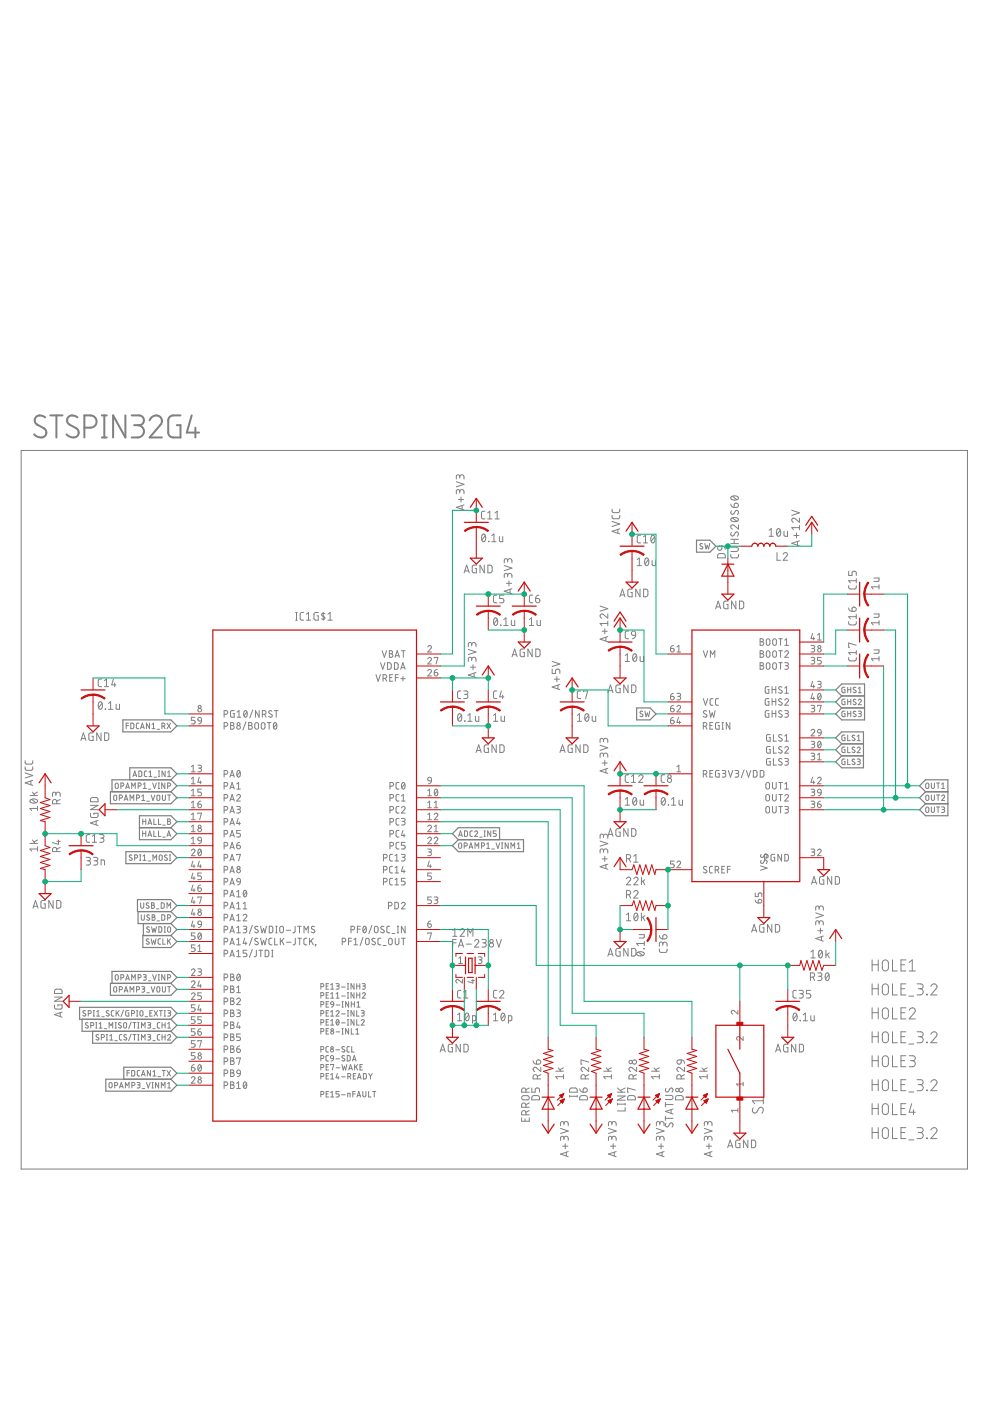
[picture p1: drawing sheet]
<svg xmlns="http://www.w3.org/2000/svg" width="210mm" height="297mm" viewBox="0 0 210 297" stroke-linecap="round" stroke-linejoin="round" font-family="sans-serif">
<g fill="none" stroke="#808080" stroke-width=".21">
<path d="M4.5 95.5h200.6v152.4h-200.6zM96.8 102.1l1.6 .6-1.6 .5M97.2 105.9h1.1M97.5 104.2a.46 .46 0 0 1 .4-.4 .46 .46 0 0 1 .5 .4v.5M97.5 104.5v-.3a.36 .36 0 0 0-.4-.4 .36 .36 0 0 0-.3 .4v.5M97.5 101.1a.46 .46 0 0 1 .4-.4 .46 .46 0 0 1 .5 .4v.5M97.5 101.4v-.4a.36 .36 0 0 0-.4-.3 .36 .36 0 0 0-.3 .3v.6M97.7 105.4v1M98 107.2v.8M98.4 107l-1.6 .6 1.6 .5M101 119.8h-.7l-.2 .3v1l.2 .3 .7 .1v-1h-.2M102.3 113.3l.1-.1a.8 .8 0 0 1 .7 .6 .8 .8 0 0 1-.3 .8l-.3 .3a1.04 1.04 0 0 1-.2-1.6z"/>
<path d="M102.7 119.8v1.7l-.9-1.7v1.7M102.8 108.4h-.5l-.2 .4v1l.2 .2h.5M102.9 113.6l-.7 .9M103.4 110h.9M103.4 108.8l.4-.4v1.6M103.4 119.8l.7 .1 .2 .2 .1 .9-.3 .4-.7 .1zM103.6 114.8l.1 .1zM104.3 114.9h.9M104.3 113.6l.4-.4v1.7M105 110h.9M105 108.8l.4-.4v1.6M105.9 113.8v.9l.3 .2h.4v-1.1"/>
<path d="M106.9 119.9l1.6 .6-1.6 .5M107.6 118.9a.46 .46 0 0 1 .5-.5 .46 .46 0 0 1 .4 .5v.4M107.6 119.2v-.4a.36 .36 0 0 0-.3-.4 .36 .36 0 0 0-.4 .4v.5M129.8 109.3v.5l.3 .2h1.1l.2-.2v-.5M129.8 107.9v.6l.3 .2 1.2-.1 .1-.7M129.8 110.6l1.6 .5-1.6 .5M131 112.2v.9M131.4 112.1l-1.6 .5 1.6 .6M135.1 118.7l.5-.4v1.6M135.1 119.9h.9M135.8 113.5h-.5l-.2 .3v1.1l.2 .2h.5M136.4 115.1h.9"/>
<path d="M136.4 113.8l.5-.3v1.6M136.9 118.4l.2-.1a.97 .97 0 0 1 0 1.6 1.02 1.02 0 0 1-.2-1.5zM137.5 118.7l-.7 .9M138.2 113.6l.2-.1a.97 .97 0 0 1 0 1.6 1.02 1.02 0 0 1-.2-1.5zM138.3 118.9v.9l.2 .1h.5v-1M138.8 113.8l-.7 .9M148.9 115.3h-.3l-.2 .2 .5 .4a.29 .29 0 0 1 0 .4 .29 .29 0 0 1-.4 0l-.1-.1M149.4 115.2l.3 1.2 .2-.8 .3 .8 .3-1.2M152.3 117.5l1.2-.1 .2 .2 .1 .7h-1.7zM152.3 115.9l.8-.1v.5a.46 .46 0 0 1-.7 .3 .46 .46 0 0 1-.1-.7zM153.1 115.8l.4 .1 .3 .6M154.9 117.6l.1 .4 .3 .3h1l.2-.3 .1-.4"/>
<path d="M154.9 116h1.2a.46 .46 0 0 1 .5 .5 .46 .46 0 0 1-.5 .4h-1.2M154.9 106.9l.3 .6 .5 .1M154.9 115.3h1.7M154.9 114.3h1.7M155 109.9a1.02 1.02 0 0 1 1.6 .3 .97 .97 0 0 1-1.7 0zM155 105.3a1.02 1.02 0 0 1 1.6 .3 .97 .97 0 0 1-1.7 0zM155.1 112.9l-.1 .5 .3 .2h.2l.4-.6a.38 .38 0 0 1 .5-.2 .38 .38 0 0 1 .1 .5l-.2 .4M155.1 108.3l-.1 .2a.38 .38 0 0 0 .1 .5 .38 .38 0 0 0 .5-.1l.3-.5a.44 .44 0 0 1 .7 0 .44 .44 0 0 1-.3 .7M155.3 109.8l.9 .7M155.3 105.2l.9 .7M155.7 114.3v1M155.8 106.8a.47 .47 0 0 1 .7 .1 .47 .47 0 0 1-.4 .7h-.4z"/>
<path d="M156.6 111.3v.9l-.9-.8a.45 .45 0 0 0-.7 .1 .45 .45 0 0 0 .3 .7M163.1 112.4l.4-.3v1.6M163.1 113.7h.9M164.7 117.2v1.6h.8M164.8 112.2l.3-.1a.97 .97 0 0 1 0 1.6 1.02 1.02 0 0 1-.3-1.5zM165.4 112.4l-.7 .9M166.1 117.5a.44 .44 0 0 1 .6-.3 .44 .44 0 0 1 .1 .7l-.7 .9h.9M166.2 112.6v.9l.3 .2h.5v-1.1M167.9 108.2l1.6 .5-1.6 .6M168.3 113.5h1.1M168.9 113v1.1M169.1 114.8v.8"/>
<path d="M169.5 109.9v.8l-.9-.7a.44 .44 0 0 0-.7 .1 .44 .44 0 0 0 .3 .6M169.5 114.7l-1.6 .5 1.6 .5M169.5 111.9h-1.6l.3 .4M169.5 111.4v.9M62.7 131.5h.3M62.7 129.9h.3M62.9 129.9v1.6M64.4 129.9h-.5l-.3 .3 .1 1.1 .2 .1 .5 .1M65 131.5h.8M65 130.2l.4-.3v1.6M67.5 129.9h-.7l-.2 .2 .1 1.3 .8 .1v-.9h-.3M68.5 129.9v1.6"/>
<path d="M68.9 130.1l-.5-.1-.2 .2v.3l.7 .5-.2 .3-.5-.1M69.5 131.5h.9M69.5 130.2l.5-.3v1.6M81 138l.5 1.4 .5-1.4M82.5 138l.7 .1v.2l-.3 .3a.38 .38 0 0 1 .4 .4 .38 .38 0 0 1-.4 .4h-.4zM82.5 138.6h.4M83.8 139.4l.4-1.4 .5 1.4M83.9 139h.7M85.1 138h.8M85.5 138v1.4M90.7 139.7a.38 .38 0 0 1 .5-.3 .38 .38 0 0 1 .2 .6l-.7 .8h.8M90.7 137.2a.38 .38 0 0 1 .5-.3 .38 .38 0 0 1 .2 .6l-.7 .7h.8"/>
<path d="M92.1 139.6v-.2h.7l-.3 1.4M98.4 121.5l.6-1.7 .5 1.7M98.5 121.1h.9M99.3 137.7l1.6 .5-1.6 .6M100 139.8a.46 .46 0 0 1 .5-.5 .46 .46 0 0 1 .4 .5v.5M100 136.7a.46 .46 0 0 1 .5-.5 .46 .46 0 0 1 .4 .5v.4M100 136.9v-.3a.36 .36 0 0 0-.3-.4 .36 .36 0 0 0-.4 .4v.5M104.8 131.1l.1-.1a.8 .8 0 0 1 .7 .6 .8 .8 0 0 1-.2 .8l-.3 .2a1.04 1.04 0 0 1-.3-1.5zM105.3 126.2h-.4l-.3 .3v1.1l.4 .2h.3M105.4 131.4l-.7 .9M106.1 132.5l.1 .1zM106.8 132.6h.9"/>
<path d="M106.8 131.4l.5-.4v1.6M106.8 126.2h-.9v.7h.6a.46 .46 0 0 1 .3 .4 .46 .46 0 0 1-.3 .5h-.6M107.4 123.7h1.1M107.6 122a.46 .46 0 0 1 .5-.4 .46 .46 0 0 1 .4 .4v.5M107.6 122.3v-.4a.36 .36 0 0 0-.3-.3 .36 .36 0 0 0-.4 .3v.6M107.9 123.1v1.1M108.1 124.9v.9M108.4 131.5v1l.3 .1h.4v-1.1M108.5 124.8l-1.6 .5 1.6 .6M108.6 139.2l.5-1.6 .5 1.6M108.7 138.8h.8M111.2 137.6h-.7l-.2 .2v1.1l.2 .3h.7v-.9h-.3"/>
<path d="M112.2 132.6h1M112.2 131.4l.5-.4v1.6M112.8 137.6v1.6l-.9-1.6v1.6M113 126.2h-.5l-.3 .3 .1 1.1 .3 .2h.4M113.6 126.9h.5a.45 .45 0 0 1 .4 .5 .45 .45 0 0 1-.5 .4 .45 .45 0 0 1-.4-.5zM113.6 137.6h.6l.3 .3v.9l-.3 .4h-.6zM113.9 131.5v1l.2 .1h.5v-1.1M114.3 126.2l-.4 .1-.3 .6M127.2 128.5l1.7 .6-1.7 .5M127.7 133.8h1.1M128.2 133.3v1.1M128.5 135.1v.8"/>
<path d="M128.9 130.2v.9l-.9-.8a.44 .44 0 0 0-.8 .1 .44 .44 0 0 0 .4 .7M128.9 131.7v.9M128.9 135l-1.7 .5 1.7 .6M128.9 132.2h-1.7l.4 .4M131.4 126.5l.6-1.6 .5 1.6M131.6 126.1h.8M132.6 139l.4-.4v1.7M133.3 133.8h-.5l-.2 .4v1l.2 .2h.5M134 133.9l.3-.1 .3 .1 .2 .8-.8-.1-.1-.4zM134 124.9h-.7l-.1 .2v1.3l.8 .1v-.9h-.2M134.3 138.7l.3-.1a.97 .97 0 0 1 0 1.7 1.03 1.03 0 0 1-.3-1.6zM134.8 134.7l-.2 .4-.6 .3"/>
<path d="M134.9 139l-.7 .9M135.7 124.9v1.6l-.9-1.6v1.6M135.7 139.1v1l.3 .2h.5v-1.2M136.5 124.9h.6l.2 .3 .1 .9-.3 .4h-.6zM142.2 137.5h.4a.39 .39 0 0 1 .3 .4 .39 .39 0 0 1-.4 .3 .39 .39 0 0 1-.3-.3zM142.8 136.8l-.5 .3-.1 .4M143.5 138.2h.8M143.5 137.2l.4-.4v1.4M149.1 138l.5 1.4 .5-1.4M150.6 139.4v-1.4l.5 .7 .5-.7v1.4M151.7 129.1l.6-1.7 .5 1.7M151.9 128.7h.8"/>
<path d="M154.3 127.4l-.6 .1-.2 .2v1.3l.8 .1v-.9h-.2M156 127.4v1.7l-.9-1.7v1.7M156.8 127.4l.6 .1 .2 .2 .1 .9-.3 .4-.6 .1zM161.2 135.4l.6 .2v.3l-.3 .2a.38 .38 0 0 1 .4 .3 .38 .38 0 0 1-.4 .4h-.3zM161.2 138l.6 .1v.4l-.3 .1a.38 .38 0 0 1 .4 .4 .38 .38 0 0 1-.4 .4h-.3zM161.2 138.6h.3M161.2 136.1h.3M162.6 135.6l.3-.2 .2 .2 .1 .8a.38 .38 0 0 1-.3 .4 .38 .38 0 0 1-.4-.4zM162.6 138.1l.3-.1 .2 .1 .1 .9a.38 .38 0 0 1-.3 .4 .38 .38 0 0 1-.4-.4zM164 135.6l.2-.2 .3 .2 .1 .8a.39 .39 0 0 1-.4 .4 .39 .39 0 0 1-.4-.4zM164 138.1l.2-.1 .3 .1 .1 .9a.39 .39 0 0 1-.4 .4 .39 .39 0 0 1-.4-.4zM165.1 138h.8"/>
<path d="M165.1 135.4h.8M165.5 135.4v1.4M165.5 138v1.4M166.4 138.3a.39 .39 0 0 1 .5-.3 .39 .39 0 0 1 .1 .6l-.6 .8h.8M166.4 136.8h.8M166.4 135.7l.4-.3v1.4M172 136.8l.6 .1 .1 .2-.1 .3-.5 .1M172 139.4h.6l.1 .2-.1 .4h-.5M172.3 134.3l-.3 1.1h.7M172.4 137.5a.38 .38 0 0 1 .3 .4 .38 .38 0 0 1-.3 .3h-.4M172.5 135.1v.6M173.3 134.6l.4-.3v1.4"/>
<path d="M173.3 135.7h.8M174.1 139.4h-.8v.6h.5a.39 .39 0 0 1 .3 .4 .39 .39 0 0 1-.3 .4h-.5M179.9 124.2l.1 .5 .3 .2 1-.1 .2-.1v-.5M179.9 121.1v.9h.8v-.5a.45 .45 0 0 1 .4-.4 .45 .45 0 0 1 .4 .4v.5M179.9 131.8l.1 .5 .3 .2h1l.2-.2v-.5M179.9 128.9l.3 .6 .5 .1M179.9 139.4l.1 .5 .3 .2h1l.2-.2v-.5M180.8 128.8a.46 .46 0 0 1 .7 .2 .46 .46 0 0 1-.4 .6h-.4zM181.5 138.4h-1.6l.4 .4M181.5 122.7v.9M181.5 130.3v.9M181.5 137.9v.9"/>
<path d="M181.5 136.8l-1.6-.5v.9h.2M181.5 123.1h-1.6l.4 .5M181.5 130.7h-1.6l.4 .5M185.3 122.6h1.1l-.2 .7h-.9M185.3 130.2h1.1l-.2 .7h-.9M185.3 137.8h1.1l-.2 .7h-.9M186.4 124.4h-1.6l.3 .5M186.4 124v.9M186.4 131.6v.9M186.4 139.2v.9M186.4 132h-1.6l.3 .5M186.4 139.7h-1.6l.3 .4"/>
<path d="M17.1 157l.6-1.6 .5 1.6M17.3 156.6h.8M19.7 155.4h-.6l-.2 .2v1.2l.2 .2h.6v-.9h-.2M21 148.9l.3-.1a.95 .95 0 0 1 0 1.6 1 1 0 0 1-.3-1.5zM21.4 155.4v1.6l-.9-1.6v1.6M21.5 144h-.5l-.2 .3v1.1l.2 .1 .5 .1M21.6 149.1l-.7 .9M22.1 145.6h.9M22.1 144.3l.5-.3v1.6M22.2 155.4h.6l.3 .3v1l-.3 .3h-.6zM22.3 150.3l.1 .1zM23 150.4h.9"/>
<path d="M23 149.1l.5-.3v1.6M24 144l-.3 1.2h.9M24.3 144.8v.8M24.6 149.3v.9l.3 .2h.4v-1.1M26.8 153.8h.5M27.3 153.3h-.5v1.2M27.7 153.3h.4l.3 .2v.8l-.2 .2h-.5zM29.4 153.3l-.4 .1-.1 .2v.7l.5 .2M29.8 154.5l.4-1.2 .4 1.2M29.9 154.2h.6M31.7 153.3v1.2l-.6-1.2v1.2M32.2 154.5h.7"/>
<path d="M32.2 153.6l.4-.3v1.2M33.3 154.6h.5M34.3 154l.5-.1 .2-.2-.1-.3-.6-.1v1.2M34.7 154l.3 .5M35.4 153.3l.8 1.2M36.2 153.3l-.8 1.2M41.4 152.1h-.8v.6h.4a.39 .39 0 0 1 .4 .4 .39 .39 0 0 1-.4 .4h-.4M42.1 152.2l.2-.1 .3 .1 .1 .7-.7-.1zM42.7 152.9l-.2 .5-.4 .1M47.5 154h.4a.39 .39 0 0 0 .4-.4 .39 .39 0 0 0-.4-.4h-.4v1.4M47.5 151.4h.4a.39 .39 0 0 0 .4-.3 .39 .39 0 0 0-.4-.4h-.4v1.4M48.9 153.2l.6 .1v.4l-.2 .1a.39 .39 0 0 1 .4 .4 .39 .39 0 0 1-.4 .4h-.4z"/>
<path d="M48.9 153.8h.4M49.7 150.7h-.6l-.2 .2v.8l.2 .3 .6 .1v-.8h-.3M50.3 152.1h.8M50.3 151l.4-.3v1.4M51.8 150.7h.2a.83 .83 0 0 1 0 1.4 .88 .88 0 0 1-.2-1.4zM52.1 153.1l-.6 1.6M52.3 151l-.6 .7M52.7 153.2l.7 .1v.4l-.3 .1a.39 .39 0 0 1 .4 .4 .39 .39 0 0 1-.4 .4h-.4zM52.7 153.8h.4M53.6 150.5l-.6 1.7M54.1 153.3h.6l.1 .9a.39 .39 0 0 1-.4 .4 .39 .39 0 0 1-.4-.4zM54.9 150.7v1.4l-.7-1.4v1.4"/>
<path d="M55.5 153.3h.5l.2 .9a.39 .39 0 0 1-.4 .4 .39 .39 0 0 1-.4-.4zM55.6 151.4h.4a.39 .39 0 0 0 .4-.3 .39 .39 0 0 0-.4-.4h-.4v1.4M56.1 151.4l.3 .7M56.7 153.2h.7M57.1 153.2v1.4M57.6 150.8l-.4-.1-.2 .3 .6 .5a.35 .35 0 0 1 0 .5 .35 .35 0 0 1-.5 0l-.2-.1M58.1 153.3l.2-.1a.83 .83 0 0 1 0 1.4 .88 .88 0 0 1-.2-1.3zM58.2 150.7h.7M58.6 150.7v1.4M58.7 153.5l-.7 .8M79.7 143l.5 1.4 .4-1.4M80.7 140.5l.5 1.4 .4-1.4"/>
<path d="M81.2 143.8h.4a.39 .39 0 0 0 .4-.4 .39 .39 0 0 0-.4-.4h-.4v1.4M81.7 143.8l.3 .6M82.2 140.5h.5l.2 .2 .1 .8-.3 .4h-.5zM82.6 143.7h.5M83.2 143h-.6v1.4h.6M83.6 140.5h.6l.2 .2v.8l-.2 .4h-.6zM83.8 143.7h.6M84.4 143h-.6v1.4M85 141.9l.4-1.4 .5 1.4M85 143.9h.9M85.1 141.6h.7M85.4 143.4v1"/>
<path d="M90.7 142.2a.38 .38 0 0 1 .5-.2 .38 .38 0 0 1 .2 .6l-.7 .7h.8M92.1 142.6h.4a.39 .39 0 0 1 .3 .4 .39 .39 0 0 1-.4 .3 .39 .39 0 0 1-.3-.4zM92.7 141.9l-.5 .3-.1 .4M97.2 151.4l.3-.1a.93 .93 0 0 1 0 1.6 1.02 1.02 0 0 1-.3-1.5zM97.7 146.5h-.5l-.2 .4v1l.2 .2h.5M97.8 151.7l-.7 .9M98.3 146.5h.5a.36 .36 0 0 1 .4 .4 .36 .36 0 0 1-.4 .3h-.3M98.5 152.8l.1 .1zM98.8 147.2a.44 .44 0 0 1 .4 .5 .44 .44 0 0 1-.4 .4h-.5M99.2 152.9h.9M99.2 151.7l.5-.4v1.6M99.7 141.5h1.1"/>
<path d="M100 140.1v-.4a.36 .36 0 0 0-.3-.4 .36 .36 0 0 0-.4 .4v.6M100.3 140.9v1.1M100.5 142.7v.8M100.8 151.8v1l.3 .1h.4v-1.1M100.9 142.6l-1.6 .5 1.6 .6M100.9 159.5l.6-1.6 .5 1.6M101.1 159.1h.8M103.5 157.9h-.6l-.2 .2v1.1l.2 .3h.6v-.9h-.2M104.6 151.7l.5-.4v1.6M104.6 152.9h.9M105.2 157.9v1.6l-.9-1.6v1.6M105.3 146.5h-.4l-.3 .4v1l.3 .2h.4"/>
<path d="M106 157.9h.6l.2 .3 .1 .9-.3 .4h-.6zM106.2 151.8l.1 1 .2 .1h.5v-1.1M106.3 146.5l-.4 1.2h.9M106.6 147.4v.7M117.1 141.9v.9h.7v-.6a.46 .46 0 0 1 .4-.3 .46 .46 0 0 1 .5 .3v.6M117.1 140.2l1.6 .6-1.6 .5M117.5 144h1.1M118.1 143.5v1M118.3 145.3v.8M118.7 145.1l-1.6 .6 1.6 .5M118.7 159.5l.6-1.6 .5 1.6M118.9 159.1h.8"/>
<path d="M121.3 157.9h-.7l-.1 .2-.1 1.1 .2 .3h.7v-.9h-.2M122.4 152.9h.9M122.4 151.7l.5-.4v1.6M123 157.9v1.6l-.9-1.6v1.6M123.1 146.5h-.5l-.2 .4v1l.2 .2h.5M123.7 146.7v-.2h.9l-.4 1.6M123.8 157.9h.6l.2 .3 .1 .9-.3 .4h-.6zM124.2 151.4l.2-.1a.95 .95 0 0 1 0 1.6 .98 .98 0 0 1-.2-1.5zM124.8 151.7l-.7 .9M125.6 151.8v1l.2 .1h.5v-1.1M127.2 158l1.7 .5-1.7 .6M128 157a.46 .46 0 0 1 .4-.5 .46 .46 0 0 1 .5 .5v.4"/>
<path d="M128 157.2v-.3a.36 .36 0 0 0-.4-.4 .36 .36 0 0 0-.4 .4v.5M128.9 146.9l.5-1.7 .6 1.7M129 146.4h.8M131.5 145.2h-.7l-.2 .2 .1 1.3 .8 .2v-1h-.3M132.6 140.3h.9M133.2 145.2v1.7l-1-1.7v1.7M133.9 145.2h.7l.2 .3v.9l-.2 .4-.7 .1zM136.2 150.9l-.3-.1-.2 .2 .5 .5a.29 .29 0 0 1 0 .4 .29 .29 0 0 1-.4 0l-.1-.1M136.7 150.8l.3 1.2 .2-.8 .3 .8 .3-1.2M142.2 147.6h.4a.39 .39 0 0 1 .3 .5 .39 .39 0 0 1-.4 .3 .39 .39 0 0 1-.3-.4zM142.2 152.7h.4a.39 .39 0 0 1 .3 .4 .39 .39 0 0 1-.4 .4 .39 .39 0 0 1-.3-.4zM142.2 150.2h.4a.39 .39 0 0 1 .3 .4 .39 .39 0 0 1-.4 .3 .39 .39 0 0 1-.3-.3z"/>
<path d="M142.8 147l-.5 .3-.1 .3M142.8 152.1l-.5 .2-.1 .4M142.8 149.5l-.5 .3-.1 .4M143.5 147h.6l.2 .3-.2 .3h-.4M143.5 149.9a.38 .38 0 0 1 .6-.3 .38 .38 0 0 1 .1 .6l-.7 .7h.8M143.8 152.1l-.3 1.1h.8M143.9 147.6a.38 .38 0 0 1 .4 .4 .38 .38 0 0 1-.4 .4h-.4M144.1 152.9v.6M149.1 154h.4a.39 .39 0 0 0 .4-.4 .39 .39 0 0 0-.4-.4h-.4v1.4M149.1 148.1l.5 1.4 .5-1.4M149.6 154l.3 .6M149.8 150.8l-.2-.1a.33 .33 0 0 0-.4 .1 .33 .33 0 0 0 .1 .5l.4 .2a.35 .35 0 0 1 .1 .5 .35 .35 0 0 1-.6 0l-.1-.1"/>
<path d="M150.4 150.7l.3 1.4 .3-1 .3 1 .3-1.4M150.5 153.8h.5M151.1 153.2h-.6v1.4h.6M151.2 148.1h-.5l-.1 .3v.9l.1 .2h.5M152.3 148.1h-.4l-.2 .3v.9l.2 .2h.4M152.5 153.2h-.6l-.2 .2v.9l.2 .3h.6v-.8h-.2M153.1 153.2h.3M153.1 154.6h.3M153.2 153.2v1.4M154.7 153.2v1.4l-.7-1.4v1.4M161.2 140.5l.6 .1v.4l-.3 .1a.38 .38 0 0 1 .4 .4 .38 .38 0 0 1-.4 .4h-.3zM161.2 141.1h.3"/>
<path d="M162.6 140.6l.3-.1 .3 .2v.8a.38 .38 0 0 1-.3 .4 .38 .38 0 0 1-.4-.4zM163 145.6h-.6l-.1 .2-.1 .9 .2 .3h.6v-.8h-.2M163 150.7h-.6l-.1 .2-.1 .8 .2 .3 .6 .1v-.8h-.2M163 148.1h-.6l-.1 .2-.1 .9 .2 .3h.6v-.8h-.2M163.3 155.7l-.6 .1-.2 .1v.9l.2 .3h.6v-.7h-.2M163.3 158.3h-.6l-.2 .2v.9l.2 .3h.6v-.8h-.2M163.7 151.3h.8M163.7 146.2h.8M163.7 145.6v1.4M163.7 148.1v1.4M163.7 150.7v1.4M163.7 148.7h.8"/>
<path d="M164 140.6l.2-.1 .4 .2v.8a.39 .39 0 0 1-.4 .4 .39 .39 0 0 1-.4-.4zM164 155.7v1.4h.6M164 158.3v1.4h.6M164.5 145.6v1.4M164.5 148.1v1.4M164.5 150.7v1.4M165.1 140.5h.8M165.5 140.5v1.4M165.8 145.7l-.5-.1-.2 .3 .7 .7a.39 .39 0 0 1-.2 .4 .39 .39 0 0 1-.5-.2M165.8 150.8l-.5-.1-.2 .3 .7 .6a.39 .39 0 0 1-.2 .5 .39 .39 0 0 1-.5-.2M165.8 148.3l-.5-.2-.2 .3 .7 .7a.39 .39 0 0 1-.2 .4 .39 .39 0 0 1-.5-.2M165.8 155.9l-.5-.1-.2 .3 .7 .6a.39 .39 0 0 1-.2 .5 .39 .39 0 0 1-.5-.2"/>
<path d="M165.8 158.4l-.5-.1-.2 .3 .6 .5a.33 .33 0 0 1 .1 .4 .33 .33 0 0 1-.4 .2l-.3-.2M166.4 140.5h.6l.2 .3-.2 .3h-.5M166.4 150.7h.5l.3 .2-.2 .4h-.5M166.4 148.4a.38 .38 0 0 1 .5-.3 .38 .38 0 0 1 .1 .6l-.6 .8h.8M166.4 158.6a.38 .38 0 0 1 .5-.3 .38 .38 0 0 1 .1 .6l-.6 .8h.8M166.4 145.9l.4-.3v1.4M166.4 156.1l.4-.4v1.4M166.4 147h.8M166.4 157.1h.8M166.8 141.1a.38 .38 0 0 1 .4 .4 .38 .38 0 0 1-.4 .4h-.4M166.8 151.3a.39 .39 0 0 1 .4 .4 .39 .39 0 0 1-.4 .4h-.4M172 149.5l.6 .1 .1 .2-.1 .3-.5 .1"/>
<path d="M172 154.9a.39 .39 0 0 1 .5-.3 .39 .39 0 0 1 .1 .7l-.6 .7h.7M172 157.2h.6l.1 .2-.1 .4h-.5M172 159.7h.6l.1 .3-.1 .3h-.5M172.3 144.5l-.3 1.1h.7M172.3 147l-.3 1.1h.7M172.4 140a.38 .38 0 0 1 .3 .4 .38 .38 0 0 1-.3 .4h-.4M172.4 150.2a.38 .38 0 0 1 .3 .4 .38 .38 0 0 1-.3 .3h-.4M172.4 157.8a.38 .38 0 0 1 .3 .4 .38 .38 0 0 1-.3 .4h-.4M172.5 145.2v.7M172.5 147.8v.6M173.3 144.5h.6l.2 .2-.2 .4h-.4M173.3 149.7v-.2h.8l-.4 1.4"/>
<path d="M173.5 154.7l.2-.1 .3 .1 .1 .7-.7-.1-.1-.3zM173.5 147.1l.1-.1a.71 .71 0 0 1 .5 .7 .71 .71 0 0 1-.5 .7l-.3-.7zM173.5 157.3l.1-.1a.71 .71 0 0 1 .5 .7 .71 .71 0 0 1-.5 .6l-.3-.6zM173.7 145.1a.38 .38 0 0 1 .4 .4 .38 .38 0 0 1-.4 .4h-.4M174 147.3l-.6 .8M174 157.5l-.6 .8M174.1 155.4l-.2 .5-.4 .1M179.2 145.7l-.7 .1v.8l.2 .3h.5v-.7h-.2M179.2 148.2l-.7 .2v.7l.2 .3h.5v-.6h-.2M179.2 150.8l-.7 .1v.8l.2 .2 .5 .1v-.7h-.2M179.2 155.9l-.7 .1v.8l.2 .2h.5v-.6h-.2M179.2 158.4l-.7 .1v.8l.2 .3h.5v-.7h-.2"/>
<path d="M179.7 151.3h.7M179.7 148.8h.7M179.7 146.2h.7M179.7 145.7v1.2M179.7 148.2v1.2M179.7 150.8v1.2M179.7 155.9v1.1h.6M179.7 158.4v1.2h.6M180.4 145.7v1.2M180.4 148.2v1.2M180.4 150.8v1.2M181.2 156l-.4-.1-.1 .2 .5 .4a.32 .32 0 0 1-.1 .5 .32 .32 0 0 1-.5-.1"/>
<path d="M181.2 158.5l-.4-.1-.1 .3 .5 .4a.32 .32 0 0 1-.1 .5 .32 .32 0 0 1-.5-.2M181.5 145.8l-.4-.1-.2 .3 .5 .4a.29 .29 0 0 1 0 .4 .29 .29 0 0 1-.4 0l-.1-.1M181.5 148.3h-.4l-.2 .2 .5 .4a.29 .29 0 0 1 0 .5 .29 .29 0 0 1-.4-.1l-.1-.1M181.5 150.9l-.4-.1-.2 .2 .5 .5a.29 .29 0 0 1 0 .4 .29 .29 0 0 1-.4 0l-.1-.1M181.7 158.7a.32 .32 0 0 1 .5-.3 .32 .32 0 0 1 .1 .5l-.6 .7h.7M181.7 157h.7M181.7 156.1l.4-.2v1.1M182 148.5a.32 .32 0 0 1 .4-.2 .32 .32 0 0 1 .1 .5l-.5 .6h.6M182 150.8h.4l.2 .2-.1 .3h-.4M182 146.9h.6M182 146l.3-.3v1.2M182.3 151.3l.3 .3v.2l-.6 .2"/>
<path d="M5.3 162.6l.1 .5 .3 .2h1l.2-.2v-.5M5.3 161.3l.1 .5 .3 .2h1l.2-.2v-.5M5.3 163.9l1.6 .5-1.6 .6M6.3 168.7h1.7M6.3 178.8h1.7M6.5 169.6a1 1 0 0 1 1.5 .2 .95 .95 0 0 1-1.7 0zM6.5 165.6v.8M6.7 169.5l.9 .7M6.9 167.9l.5 .8M6.9 178.1l.5 .7M6.9 165.4l-1.6 .6 1.6 .5M8 171.4h-1.7l.4 .5"/>
<path d="M8 170.9v1M8 179.5v.9M8 167.9l-.8 .5M8 178.1l-.8 .4M11.9 168.4a.46 .46 0 0 1 .4-.5 .46 .46 0 0 1 .5 .5v.4M11.9 168.7v-.4a.36 .36 0 0 0-.4-.4 .36 .36 0 0 0-.4 .4v.5M12 170.4v-.5a.46 .46 0 0 0-.4-.4 .46 .46 0 0 0-.5 .4v.5h1.7M12 178.4h.8M12.4 178.1v.9l-1.3-.4M12.8 169.5l-.8 .4M12.8 179.7l-.8 .3M19 177h-.5l-.2 .3v1.1l.2 .2h.5"/>
<path d="M19.2 172.4v.7l.2 .2h1l.4-.2v-.7h-.9v.3M19.2 170.8h1.6l-1.6 .9h1.6M19.3 169.2l.3-.1h.9l.3 .3v.6h-1.6zM19.6 178.6h.9M19.6 177.3l.4-.3v1.6M20.4 174.1v.8M20.8 173.9l-1.6 .6 1.6 .5M21.1 177h.6a.37 .37 0 0 1 .4 .3 .37 .37 0 0 1-.4 .4h-.4M21.6 177.7a.44 .44 0 0 1 .5 .4 .44 .44 0 0 1-.5 .5h-.5M24.1 168.7l.3-.1 .3 .1v.8l-.2 .2-.4-.2zM24.6 166.1l.2-.1 .3 .3-.1 .7-.2 .2-.2-.1-.2-.2zM25.3 169.2l.6-.1v-.4l-.6-.1v1.1"/>
<path d="M25.6 166.7l.6-.2v-.4l-.6-.1v1.2M26.3 169.7l.4-1.1 .4 1.1M26.4 169.4h.6M26.6 167.2l.5-1.2 .3 1.2M26.8 166.9h.5M27.6 169.7v-1.1l.4 .6 .4-.6v1.1M27.9 167.2v-1.2l.4 .7 .4-.7v1.2M28.2 164.7l.4-1.2 .4 1.2M28.3 164.4h.6M29 169.2l.5-.1v-.4l-.5-.1v1.1M29.3 166.7l.6-.2v-.4l-.6-.1v1.2M29.4 163.5h.5l.2 .2v.7l-.3 .3h-.4z"/>
<path d="M30.1 169.7h.6M30.1 168.8l.3-.2v1.1M30.2 176.7h.7M30.2 176.2v1.1M30.3 173.6v1.2M30.3 174.2h.6M30.4 167.2h.6M30.4 166.3l.3-.3v1.2M30.9 173.6v1.2M30.9 176.2v1.1M31.1 163.5h-.3l-.2 .2v.8l.5 .2M31.1 169.9h.6"/>
<path d="M31.4 177.3l.3-1.1 .5 1.1M31.4 174.8l.4-1.2 .4 1.2M31.5 177.1h.5M31.5 167.3h.5M31.5 174.5h.6M31.6 163.7l.3-.2v1.2M31.6 164.7h.6M32 168.6l.4 1.1 .4-1.1M32.4 166l.4 1.2 .3-1.2M32.6 176.2v1.1h.5M32.6 173.6v1.2h.5M32.7 164.8h.5"/>
<path d="M33.3 168.7l.2-.1 .4 .1v.8l-.2 .2-.4-.2zM33.5 166h.3M33.5 167.2h.3M33.6 163.5h.2M33.6 164.7h.2M33.6 176.2v1.1h.5M33.6 173.6v1.2h.5M33.7 166v1.2M33.7 163.5v1.2M34.4 168.6l.1 .9 .2 .2 .4-.2v-.9M34.5 177.5h.5M34.5 174.9h.5"/>
<path d="M34.9 166v1.2l-.6-1.2v1.2M35 163.5v1.2l-.6-1.2v1.2M35.4 177.3l.4-1.1 .4 1.1M35.5 177.1h.6M35.5 166.7l.6-.2v-.4l-.6-.1v1.2M35.5 173.6l.6 .1v.4l-.2 .1 .3 .2-.2 .4h-.5zM35.5 168.6h.7M35.5 163.7l.4-.2v1.2M35.5 164.7h.7M35.5 174.2h.4M35.9 168.6v1.1M40.6 162.6l.4-.4v1.4"/>
<path d="M40.6 165.1l.4-.3v1.4M40.6 167.6l.4-.3v1.4M40.6 170.2l.4-.3v1.4M40.6 172.7l.4-.3v1.4M40.6 175.3l.4-.4v1.4M40.6 177.8l.4-.3v1.4M40.6 163.6h.8M40.6 166.2h.8M40.6 168.7h.8M40.6 171.3h.8M40.6 173.8h.8M40.6 176.3h.8"/>
<path d="M40.6 178.9h.8M42 162.2l.5 .1 .2 .2-.2 .3-.4 .1M42 170.5h.4a.39 .39 0 0 1 .3 .4 .39 .39 0 0 1-.4 .3 .39 .39 0 0 1-.3-.3zM42 172.6v-.2h.7l-.4 1.4M42.1 177.6h.5l.1 .7-.7-.1zM42.2 164.8l-.2 1.1h.7M42.3 162.9a.39 .39 0 0 1 .4 .3 .39 .39 0 0 1-.4 .4h-.3M42.5 165.6v.6M42.6 169.9l-.5 .2-.1 .4M42.7 167.3h-.7v.6h.4a.4 .4 0 0 1 .3 .4 .4 .4 0 0 1-.3 .4h-.4M42.7 178.3l-.1 .3-.5 .3M47.5 164.1h.4a.39 .39 0 0 0 .4-.3 .39 .39 0 0 0-.4-.4h-.4v1.4"/>
<path d="M47.5 166.7h.4a.39 .39 0 0 0 .4-.4 .39 .39 0 0 0-.4-.4h-.4v1.4M47.5 169.2h.4a.39 .39 0 0 0 .4-.4 .39 .39 0 0 0-.4-.4h-.4v1.4M47.5 171.8h.4a.39 .39 0 0 0 .4-.4 .39 .39 0 0 0-.4-.4h-.4v1.4M47.5 174.3h.4a.38 .38 0 0 0 .4-.4 .38 .38 0 0 0-.4-.4h-.4v1.4M47.5 176.8h.4a.38 .38 0 0 0 .4-.4 .38 .38 0 0 0-.4-.3h-.4v1.4M47.5 179.4h.4a.38 .38 0 0 0 .4-.4 .38 .38 0 0 0-.4-.4h-.4v1.4M48.7 164.8l.5-1.4 .5 1.4M48.7 167.3l.5-1.4 .5 1.4M48.7 169.8l.5-1.4 .5 1.4M48.7 172.4l.5-1.4 .5 1.4M48.7 174.9l.5-1.4 .5 1.4M48.7 177.5l.5-1.4 .5 1.4"/>
<path d="M48.9 164.4h.7M48.9 166.9h.7M48.9 169.5h.7M48.9 172h.7M48.9 174.6h.7M48.9 177.1h.7M48.9 179.6h.7M50.2 168.8a.39 .39 0 0 1 .5-.4 .39 .39 0 0 1 .2 .7l-.7 .7h.8M50.2 171h.6l.2 .2-.2 .4h-.4M50.2 179.2h.5a.39 .39 0 0 1 .3 .5 .39 .39 0 0 1-.4 .3 .39 .39 0 0 1-.4-.4zM50.2 166.2l.4-.3v1.4M50.2 167.3h.8"/>
<path d="M50.4 163.4h.2a.83 .83 0 0 1 0 1.4 .88 .88 0 0 1-.2-1.4zM50.5 173.5l-.3 1.1h.8M50.6 171.6a.39 .39 0 0 1 .4 .4 .39 .39 0 0 1-.4 .4h-.4M50.7 174.3v.6M50.8 178.6l-.4 .1-.2 .5M50.9 163.7l-.6 .7M51 176.1h-.8v.6h.5a.4 .4 0 0 1 .3 .4 .4 .4 0 0 1-.3 .4h-.5M82.7 166.7h.4a.39 .39 0 0 0 .4-.4 .39 .39 0 0 0-.4-.4h-.4v1.4M82.7 169.2h.4a.39 .39 0 0 0 .4-.4 .39 .39 0 0 0-.4-.4h-.4v1.4M82.7 171.8h.4a.39 .39 0 0 0 .4-.4 .39 .39 0 0 0-.4-.4h-.4v1.4M82.7 174.3h.4a.38 .38 0 0 0 .4-.4 .38 .38 0 0 0-.4-.4h-.4v1.4M82.7 176.8h.4a.38 .38 0 0 0 .4-.4 .38 .38 0 0 0-.4-.3h-.4v1.4"/>
<path d="M82.7 179.4h.4a.38 .38 0 0 0 .4-.4 .38 .38 0 0 0-.4-.4h-.4v1.4M84.6 165.9h-.4l-.2 .3v.9l.2 .2h.4M84.6 168.4l-.4 .1-.2 .3v.9l.2 .1h.4M84.6 171h-.4l-.2 .3v.9l.2 .2h.4M84.6 173.5h-.4l-.2 .3v.9l.2 .2h.4M84.6 176.1h-.4l-.2 .3v.9l.2 .1 .4 .1M84.6 178.6h-.4l-.2 .3v.9l.2 .2h.4M85.1 171.3a.39 .39 0 0 1 .6-.3 .39 .39 0 0 1 .1 .6l-.7 .8h.8M85.1 173.5h.6l.2 .3-.2 .3h-.4M85.1 169.8h.8M85.1 168.8l.4-.4v1.4M85.3 166l.2-.1a.83 .83 0 0 1 0 1.4 .88 .88 0 0 1-.2-1.3z"/>
<path d="M85.4 176.1l-.3 1h.8M85.5 174.1a.39 .39 0 0 1 .4 .4 .39 .39 0 0 1-.4 .4h-.4M85.7 176.8v.7M85.8 166.2l-.6 .8M85.9 178.6h-.8v.6h.5a.4 .4 0 0 1 .3 .4 .4 .4 0 0 1-.3 .4h-.5M90.7 175.3a.38 .38 0 0 1 .5-.3 .38 .38 0 0 1 .2 .6l-.7 .7h.8M90.7 177.8a.38 .38 0 0 1 .5-.3 .38 .38 0 0 1 .2 .6l-.7 .8h.8M90.7 168.7h.8M90.7 171.3h.8M90.7 173.8h.8M90.7 167.6l.4-.3v1.4M90.7 170.2l.4-.3v1.4"/>
<path d="M90.7 172.7l.4-.3v1.4M90.8 164.9h.6l.1 .7-.7-.1zM91.5 165.6l-.3 .5-.4 .1M92.1 172.7a.38 .38 0 0 1 .5-.3 .38 .38 0 0 1 .1 .6l-.6 .8h.7M92.1 177.8a.38 .38 0 0 1 .5-.3 .38 .38 0 0 1 .1 .6l-.6 .8h.7M92.1 171.3h.7M92.1 176.3h.7M92.1 170.2l.4-.3v1.4M92.1 175.3l.4-.4v1.4M92.2 167.4l.3-.1a.83 .83 0 0 1 0 1.4 .88 .88 0 0 1-.3-1.3zM92.8 167.6l-.7 .8M97.2 177.3l.4-1.1 .4 1.1"/>
<path d="M97.3 177.1h.6M97.4 178.8l.2-.1 .3 .3v.7l-.3 .2-.3-.2zM98.4 179.4l.6-.2v-.4l-.6-.1v1.2M98.5 176.2h.4l.2 .2v.7l-.2 .2h-.4zM99.5 179.9l.3-1.2 .4 1.2M99.5 179.6h.6M100.2 176.2h-.4l-.1 .2v.8l.5 .1M100.6 176.4a.32 .32 0 0 1 .5-.2 .32 .32 0 0 1 .1 .5l-.6 .6h.7M100.7 179.9v-1.2l.4 .7 .4-.7v1.2M101.7 177.5h.5M102.1 179.4l.6-.2v-.4l-.6-.1v1.2M102.6 176.2h.3"/>
<path d="M102.6 177.3h.3M102.8 176.2v1.1M103.2 179l.3-.3v1.2M103.2 179.9h.6M104.1 176.2v1.1l-.7-1.1v1.1M105.2 178.7l.4 1.2 .4-1.2M105.2 176.2h-.6v.5h.4a.32 .32 0 0 1 .2 .3 .32 .32 0 0 1-.2 .3h-.4M106.3 178.7h.3M106.3 179.9h.3M106.5 178.7v1.2M107.8 178.7v1.2l-.7-1.2v1.2M108.3 179.9v-1.2l.4 .7 .4-.7v1.2"/>
<path d="M109.7 179.9h.6M109.7 179l.3-.3v1.2M127.2 178.3l1.7 .6-1.7 .5M127.7 161.8h1.1M128 160.1a.46 .46 0 0 1 .4-.4 .46 .46 0 0 1 .5 .4v.5M128 160.4v-.4a.36 .36 0 0 0-.4-.3 .36 .36 0 0 0-.4 .3v.6M128 177.3a.46 .46 0 0 1 .4-.5 .46 .46 0 0 1 .5 .5v.5M128 177.6v-.4a.36 .36 0 0 0-.4-.4 .36 .36 0 0 0-.4 .4v.6M128.2 161.2v1.1M128.5 163v.9M128.9 162.9l-1.7 .5 1.7 .6M128.9 177.3l.5-1.6 .6 1.6"/>
<path d="M129 176.9h.8M131.5 175.7h-.5l-.4 .2v1.1l.2 .3h.7v-.9h-.3M132.6 170.7h.9M132.6 169.5l.4-.4v1.6M133.2 175.7v1.6l-1-1.6v1.6M133.3 164.3h-.5l-.2 .3v1.1l.2 .2h.5M133.9 165.9h.9M133.9 164.6l.4-.3v1.6M133.9 175.7h.7l.2 .3v.9l-.2 .4h-.7zM134.3 169.2l.3-.1a.97 .97 0 0 1 0 1.6 1 1 0 0 1-.3-1.5zM134.9 169.5l-.7 .8M135.4 164.6a.45 .45 0 0 1 .7-.3 .45 .45 0 0 1 .1 .7l-.8 .9h.9"/>
<path d="M135.7 169.6v.9l.3 .2h.5v-1.1M140.4 169.2l.2-.1a.95 .95 0 0 1 0 1.6 .98 .98 0 0 1-.2-1.5zM140.9 164.3h-.5l-.2 .3v1.1l.2 .2h.5M141 169.5l-.7 .8M141.7 170.6l.1 .1zM142.4 170.7h.9M142.4 169.5l.4-.4v1.6M143.5 163.6h.8M143.5 162.6l.4-.4v1.4M144 169.6v.9l.3 .2h.4v-1.1M149.1 164.1h.4a.39 .39 0 0 0 .4-.3 .39 .39 0 0 0-.4-.4h-.4v1.4M149.6 164.1l.3 .7"/>
<path d="M150.5 164h.5M151.1 163.4h-.6v1.4h.6M152.5 163.4h-.6l-.2 .2v.8l.2 .3 .6 .1v-.8h-.2M153.1 163.4h.6l.2 .2-.2 .4h-.4M153.5 164a.39 .39 0 0 1 .4 .4 .39 .39 0 0 1-.4 .4h-.4M154.4 163.4l.5 1.4 .4-1.4M155.9 163.4h.6l.1 .2-.1 .4h-.5M156.3 164a.39 .39 0 0 1 .3 .4 .39 .39 0 0 1-.3 .4h-.4M157.8 163.2l-.6 1.7M158.2 163.4l.5 1.4 .5-1.4M159.7 163.4h.6l.2 .2v.9l-.2 .2-.6 .1zM161.2 163.4h.5l.2 .2v.9l-.2 .2-.5 .1z"/>
<path d="M162.5 166h.5l.2 .9a.39 .39 0 0 1-.4 .4 .39 .39 0 0 1-.4-.4zM162.5 168.6h.5l.2 .9a.39 .39 0 0 1-.4 .3 .39 .39 0 0 1-.4-.3zM162.5 171.1h.5l.2 .9a.39 .39 0 0 1-.4 .4 .39 .39 0 0 1-.4-.4zM163.3 160.8h-.6l-.2 .2v.9l.2 .3h.6v-.8h-.2M163.8 165.9v1a.39 .39 0 0 0 .4 .4 .39 .39 0 0 0 .4-.4v-1M163.8 168.4v1.1a.39 .39 0 0 0 .4 .3 .39 .39 0 0 0 .4-.3v-1.1M163.8 171v1a.39 .39 0 0 0 .4 .4 .39 .39 0 0 0 .4-.4v-1M164 160.8v1.4h.6M165.1 165.9h.8M165.1 168.4h.8M165.1 171h.8M165.5 165.9v1.4"/>
<path d="M165.5 168.4v1.4M165.5 171v1.4M165.8 160.9l-.5-.1-.2 .3 .6 .5a.33 .33 0 0 1 .1 .5 .33 .33 0 0 1-.4 .1l-.3-.2M166.4 160.8h.6l.2 .3-.2 .3h-.5M166.4 168.8a.38 .38 0 0 1 .5-.4 .38 .38 0 0 1 .1 .7l-.6 .7h.8M166.4 171h.6l.2 .2-.2 .4h-.5M166.4 167.3h.8M166.4 166.2l.4-.3v1.4M166.8 161.4a.39 .39 0 0 1 .4 .4 .39 .39 0 0 1-.4 .4h-.4M166.8 171.6a.39 .39 0 0 1 .4 .4 .39 .39 0 0 1-.4 .4h-.4M172 167.3l.6 .1 .1 .2-.1 .3h-.5M172 169.9h.6l.1 .2-.1 .4h-.5"/>
<path d="M172.3 164.8l-.3 1.1h.7M172.4 160.3a.39 .39 0 0 1 .3 .4 .39 .39 0 0 1-.3 .4h-.4M172.4 167.9a.39 .39 0 0 1 .3 .4 .39 .39 0 0 1-.3 .4h-.4M172.4 170.5a.39 .39 0 0 1 .3 .4 .39 .39 0 0 1-.3 .4h-.4M172.5 165.6v.6M173.3 165.1a.38 .38 0 0 1 .6-.3 .38 .38 0 0 1 .1 .6l-.7 .8h.8M173.3 170.5h.5a.39 .39 0 0 1 .3 .4 .39 .39 0 0 1-.4 .3 .39 .39 0 0 1-.4-.3zM173.3 160l.4-.3v1.4M173.3 161.1h.8M173.5 167.4h.5l.1 .7-.7-.1-.1-.3zM173.9 169.9l-.4 .2-.2 .4M174.1 168.1l-.2 .5-.4 .1"/>
<path d="M179.2 160.9l-.7 .2v.7l.2 .3h.5v-.6h-.2M179.7 160.9v1.2h.6M181.2 161h-.4l-.1 .2 .5 .4a.32 .32 0 0 1-.1 .5 .32 .32 0 0 1-.5-.2M181.7 160.9h.4l.3 .2-.2 .3-.3 .1M182.1 161.5l.3 .2-.1 .3-.6 .1M196.4 171.2l.3-.1 .2 .2v.8l-.2 .2-.3-.1-.1-.3zM196.4 168.6h.3l.2 .1v.8l-.2 .2h-.3l-.1-.3zM196.4 166.1l.3-.1 .2 .2v.8l-.2 .2-.3-.1-.1-.2zM197.5 171.1v.8l.2 .4 .4-.2v-1M197.5 168.6v.8l.2 .3 .4-.2v-.9M197.5 166v.9l.2 .3 .4-.2v-1M198.6 171.1h.6"/>
<path d="M198.6 168.6h.6M198.6 166h.6M198.9 166v1.2M198.9 168.6v1.1M198.9 171.1v1.2M199.6 171.1h.5l.2 .2-.2 .3h-.3M199.6 168.8a.32 .32 0 0 1 .5-.2 .32 .32 0 0 1 .1 .5l-.6 .6h.7M199.6 166.3l.4-.3v1.2M199.6 167.2h.7M200 171.6l.3 .3-.1 .2-.6 .2M7 192.6l.5-1.7 .6 1.7M7.1 192.2h.8"/>
<path d="M8 180h-1.7l.4 .4M9.6 190.9h-.6l-.3 .3v1l.2 .3 .7 .1v-1h-.3M11.3 190.9v1.7l-.9-1.7v1.7M12 190.9l.6 .1 .3 .2v1.1l-.3 .2-.6 .1zM12 180.6v-.5a.46 .46 0 0 0-.4-.4 .46 .46 0 0 0-.5 .4v.5h1.7M18.3 181.8h.5a.36 .36 0 0 1 .4 .3 .36 .36 0 0 1-.4 .4h-.3M18.7 182.5a.46 .46 0 0 1 .5 .5 .46 .46 0 0 1-.5 .4h-.4M19.8 181.8h.6a.36 .36 0 0 1 .3 .3 .36 .36 0 0 1-.3 .4h-.4M20.3 182.5a.46 .46 0 0 1 .4 .5 .46 .46 0 0 1-.4 .4h-.5M21.4 183.4v-1.1l.7 .2 .1 .9M28 181.4a.29 .29 0 0 0-.5-.1 .29 .29 0 0 0 0 .4l.5 .3a.33 .33 0 0 1-.2 .4 .33 .33 0 0 1-.4-.1M28.6 181.9l.5-.1v-.4l-.5-.1v1.1"/>
<path d="M29.6 181.3h.3M29.6 182.4h.3M29.7 181.3v1.1M29.8 191.4v.9l.3 .3 .3-.2 .1-1M30 194v.8l.2 .3 .4-.2v-.9M30.3 182.4h.7M30.3 181.5l.3-.2v1.1M31.4 182.5h.5M31.6 199.1a.29 .29 0 0 0-.5 0 .29 .29 0 0 0 0 .4l.5 .3a.32 .32 0 0 1-.2 .4 .32 .32 0 0 1-.4-.2M31.6 191.5l-.4-.1-.2 .3 .5 .4a.32 .32 0 0 1-.1 .5 .32 .32 0 0 1-.4-.2M31.7 196.6l-.4-.1-.2 .2 .5 .5a.32 .32 0 0 1-.1 .5 .32 .32 0 0 1-.4-.2M31.7 194.1l-.4-.1-.2 .2 .5 .4a.32 .32 0 0 1 0 .5 .32 .32 0 0 1-.5-.1"/>
<path d="M32 199l.3 1.2 .3-.8 .2 .8 .3-1.2M32.1 191.4l.6 .1v.3l-.3 .1 .4 .3-.2 .4h-.5zM32.1 196.5l.3 1.2 .3-.8 .2 .8 .3-1.2M32.1 191.9h.3M32.3 194l.5 .1v.3l-.2 .1 .3 .2-.2 .4h-.4zM32.3 194.5h.3M32.4 182.4v-1.1l.4 .6 .4-.6v1.1M33.2 192.7h.5M33.3 195.2h.5M33.7 196.5h.4l.2 .2v.8l-.2 .1-.4 .1zM33.9 181.3h.2l.3 .1v.8l-.3 .2h-.2l-.2-.3zM34.1 199l-.4 .1-.2 .2v.7l.6 .2"/>
<path d="M34.2 191.4h.4l.2 .2v.8l-.2 .2h-.4zM34.3 194h.5l.1 .1v.8l-.1 .2h-.5zM34.5 199v1.2h.6M34.8 197.7h.3M34.8 196.5h.3M34.9 196.5v1.2M35.4 192.6v-1.2l.4 .7 .4-.7v1.2M35.4 181.4l-.3-.1-.2 .2 .6 .5a.33 .33 0 0 1-.2 .4 .33 .33 0 0 1-.4-.1M35.5 194.6l.6-.1v-.4l-.6-.1v1.1M35.5 199v1.2M35.7 196.6l.2-.1 .3 .2v.8l-.3 .2-.3-.2zM35.8 199.5l.4 .7"/>
<path d="M35.9 181.3h.3M35.9 182.4h.3M36 181.3v1.1M36.2 199l-.7 .7M40.6 180.3a.38 .38 0 0 1 .5-.3 .38 .38 0 0 1 .1 .6l-.6 .8h.8M40.9 182.6l-.3 1h.8M40.9 185.1l-.3 1.1h.8M40.9 187.6l-.3 1.1h.8M40.9 190.2l-.3 1.1h.8M40.9 192.7l-.3 1.1h.8M40.9 195.3l-.3 1h.8M41.1 183.3v.7"/>
<path d="M41.1 185.9v.6M41.1 188.4v.6M41.1 190.9v.7M41.1 193.5v.6M41.1 196v.7M41.4 197.8h-.8v.6h.4a.4 .4 0 0 1 .4 .4 .4 .4 0 0 1-.4 .4h-.4M42 188.3h.4a.39 .39 0 0 1 .3 .4 .39 .39 0 0 1-.4 .3 .39 .39 0 0 1-.3-.3zM42 190.3v-.1h.7l-.4 1.4M42.1 195.4h.5l.1 .6-.7-.1zM42.1 180.1l.2-.1a.83 .83 0 0 1 0 1.4 .88 .88 0 0 1-.2-1.3zM42.1 197.9l.2-.1a.83 .83 0 0 1 0 1.4 .88 .88 0 0 1-.2-1.3zM42.2 182.6l-.2 1h.7"/>
<path d="M42.5 183.3v.7M42.6 187.6l-.5 .3-.1 .4M42.7 180.3l-.7 .8M42.7 198.1l-.7 .8M42.7 185.1h-.7v.6h.4a.4 .4 0 0 1 .3 .4 .4 .4 0 0 1-.3 .4h-.4M42.7 196l-.1 .4-.5 .3M47.5 181.9h.4a.38 .38 0 0 0 .4-.4 .38 .38 0 0 0-.4-.4h-.4v1.4M47.5 184.4h.4a.38 .38 0 0 0 .4-.3 .38 .38 0 0 0-.4-.4h-.4v1.4M47.5 187h.4a.38 .38 0 0 0 .4-.4 .38 .38 0 0 0-.4-.4h-.4v1.4M47.5 189.5h.4a.38 .38 0 0 0 .4-.4 .38 .38 0 0 0-.4-.3h-.4v1.4M47.5 192.1h.4a.38 .38 0 0 0 .4-.4 .38 .38 0 0 0-.4-.4h-.4v1.4M47.5 194.6h.4a.38 .38 0 0 0 .4-.4 .38 .38 0 0 0-.4-.4h-.4v1.4"/>
<path d="M47.5 197.1h.4a.38 .38 0 0 0 .4-.3 .38 .38 0 0 0-.4-.4h-.4v1.4M47.5 199.7h.4a.38 .38 0 0 0 .4-.4 .38 .38 0 0 0-.4-.4h-.4v1.4M48.7 180l.5-1.4 .5 1.4M48.7 182.5l.5-1.4 .5 1.4M48.7 185.1l.5-1.4 .5 1.4M48.7 187.6l.5-1.4 .5 1.4M48.7 190.2l.5-1.4 .5 1.4M48.7 192.7l.5-1.4 .5 1.4M48.7 195.2l.5-1.4 .5 1.4M48.7 197.8l.5-1.4 .5 1.4M48.9 182.2h.7M48.9 184.7h.7"/>
<path d="M48.9 187.3h.7M48.9 189.8h.7M48.9 192.3h.7M48.9 194.9h.7M48.9 197.4h.7M48.9 200h.7M50.2 195.2h.8M50.2 189.1l.4-.3v1.4M50.2 191.6l.4-.3v1.4M50.2 194.1l.4-.3v1.4M50.2 196.7l.4-.3v1.4M50.2 199.2l.4-.3v1.4"/>
<path d="M50.2 181.3v-.2h.8l-.4 1.4M50.2 190.2h.8M50.2 192.7h.8M50.2 197.8h.8M50.3 186.3h.6l.1 .7-.7-.1-.1-.3zM51 187l-.2 .4-.4 .2M51.6 194.1a.38 .38 0 0 1 .5-.2 .38 .38 0 0 1 .1 .6l-.6 .7h.7M51.6 196.4h.6l.1 .2-.1 .4h-.5M51.6 192.7h.7M51.6 191.6l.3-.3v1.4M51.7 188.8h.1a.69 .69 0 0 1 .5 .7 .69 .69 0 0 1-.5 .6l-.2-.4zM51.9 198.9l-.3 1.1h.7"/>
<path d="M51.9 197a.39 .39 0 0 1 .4 .4 .39 .39 0 0 1-.4 .4h-.3M52.1 199.7v.6M52.3 189.1l-.7 .7M53.5 196.2l-.6 1.7M53.5 198.8l-.6 1.7M54.7 196.5a.35 .35 0 0 0-.6-.1 .35 .35 0 0 0 .1 .6l.4 .2a.35 .35 0 0 1 0 .5 .35 .35 0 0 1-.5 0l-.1-.1M54.7 199a.35 .35 0 0 0-.6 0 .35 .35 0 0 0 .1 .5l.4 .2a.35 .35 0 0 1 0 .6 .35 .35 0 0 1-.5-.1l-.1-.1M55.2 196.4l.4 1.4 .3-1 .3 1 .3-1.4M55.2 198.9l.4 1.4 .3-.9 .3 .9 .3-1.4M57.1 196.4h.5l.2 .2v.9l-.2 .2-.5 .1zM57.7 198.9h-.5l-.2 .3 .1 .9 .2 .2h.4M58.2 198.9v1.4h.6"/>
<path d="M58.5 196.4h.3M58.5 197.8h.3M58.6 196.4v1.4M59.4 196.5h.6l.1 .9a.39 .39 0 0 1-.4 .4 .39 .39 0 0 1-.4-.4zM59.4 198.9v1.4M59.7 199.5l.5 .8M60.2 198.9l-.8 .9M60.7 197.2h.9M60.7 199.8h1M62.6 196.4l-.1 1.2-.4 .2M62.6 198.9v1.2l-.5 .2M63.1 196.4h.8"/>
<path d="M63.2 198.9h.7M63.5 196.4v1.4M63.5 198.9v1.4M64.5 197.8v-1.4l.4 .7 .5-.7v1.4M65 198.9h-.4l-.2 .3 .1 .9 .2 .2h.3M65.6 198.9v1.4M66 199.5l.4 .8M66.4 198.9l-.8 .9M66.7 196.5a.35 .35 0 0 0-.6-.1 .35 .35 0 0 0 .1 .6l.4 .2a.34 .34 0 0 1 .1 .5 .34 .34 0 0 1-.6 0l-.1-.1M72.6 199.7h.3a.38 .38 0 0 0 .4-.4 .38 .38 0 0 0-.4-.4h-.3v1.4M73.9 199.5h.6M74.4 197.1h.4a.38 .38 0 0 0 .4-.3 .38 .38 0 0 0-.4-.4h-.4v1.4"/>
<path d="M74.5 198.9h-.6v1.4M75 199.2l.4-.3v1.4M75.8 197h.6M76.4 196.4h-.6v1.4M77 198.8l-.7 1.7M77.1 196.5l.2-.1a.83 .83 0 0 1 0 1.4 .88 .88 0 0 1-.2-1.3zM77.6 199h.6l.1 .9a.38 .38 0 0 1-.4 .4 .38 .38 0 0 1-.4-.4zM77.6 196.7l-.6 .8M78.8 196.2l-.6 1.7M79.5 196.5h.5l.2 .9a.39 .39 0 0 1-.4 .4 .39 .39 0 0 1-.4-.4zM79.5 199a.35 .35 0 0 0-.5 0 .35 .35 0 0 0 0 .5l.4 .2a.32 .32 0 0 1 .2 .5 .32 .32 0 0 1-.5 .1l-.3-.2M80.8 198.9h-.5l-.2 .3 .1 .9 .6 .2"/>
<path d="M81.3 181.9h.4a.38 .38 0 0 0 .4-.4 .38 .38 0 0 0-.4-.4h-.4v1.4M81.3 184.4h.4a.38 .38 0 0 0 .4-.3 .38 .38 0 0 0-.4-.4h-.4v1.4M81.3 187h.4a.38 .38 0 0 0 .4-.4 .38 .38 0 0 0-.4-.4h-.4v1.4M81.4 196.5l-.5-.1-.2 .3 .6 .5a.35 .35 0 0 1 .1 .5 .35 .35 0 0 1-.6 0l-.1-.1M82.4 192.1h.3a.38 .38 0 0 0 .4-.4 .38 .38 0 0 0-.4-.4h-.3v1.4M82.5 199h.5l.2 .9a.39 .39 0 0 1-.4 .4 .39 .39 0 0 1-.4-.4zM82.6 196.4h-.4l-.2 .3v.9l.3 .2h.3M83.1 197.9h.6M83.2 181.1l-.4 .1-.2 .2v1l.2 .1h.4M83.2 183.7h-.4l-.2 .3v.9l.2 .2h.4M83.2 186.2h-.4l-.2 .3v.9l.2 .2h.4M83.7 191.3h.5l.3 .2v.9l-.3 .3h-.5z"/>
<path d="M83.8 185.1h.7M83.8 182.5h.7M83.8 181.4l.3-.3v1.4M83.8 184l.3-.3v1.4M83.8 186.5l.3-.3v1.4M83.8 187.6h.7M83.8 198.9v1a.39 .39 0 0 0 .4 .4 .39 .39 0 0 0 .4-.4v-1M84.2 196.4h.3M84.2 197.8h.3M84.4 196.4v1.4M85.1 181.1l.6 .1 .2 .2-.2 .3-.4 .1M85.1 191.6a.39 .39 0 0 1 .6-.3 .39 .39 0 0 1 .1 .6l-.7 .8h.8"/>
<path d="M85.1 198.9h.8M85.4 183.7l-.3 1.1h.8M85.5 181.8a.39 .39 0 0 1 .4 .3 .39 .39 0 0 1-.4 .4h-.4M85.5 198.9v1.4M85.7 184.4v.7M85.9 186.2h-.8v.6h.5a.4 .4 0 0 1 .3 .4 .4 .4 0 0 1-.3 .4h-.5M85.9 196.4v1.4l-.8-1.4v1.4M90.7 180h.6l.2 .3-.2 .3h-.5M90.7 195.9h.5a.39 .39 0 0 1 .3 .4 .39 .39 0 0 1-.4 .3 .39 .39 0 0 1-.4-.3zM90.7 198v-.2h.8l-.4 1.4M91 182.6l-.3 1h.8M91.1 180.6a.39 .39 0 0 1 .4 .4 .39 .39 0 0 1-.4 .4h-.4"/>
<path d="M91.2 183.3v.7M91.3 195.3l-.3 .1-.3 .5M91.5 185.1h-.8v.6h.5a.4 .4 0 0 1 .3 .4 .4 .4 0 0 1-.3 .4h-.5M91.5 190.2h-.8v.6h.5a.4 .4 0 0 1 .3 .4 .4 .4 0 0 1-.3 .4h-.5M92.1 190.2h.6l.1 .2-.1 .4h-.5M92.5 190.8a.39 .39 0 0 1 .3 .4 .39 .39 0 0 1-.3 .4h-.4M96 199.9h.7M96 197.3l.4-.4v1.6M96 198.5h.9M96.7 199.2h-.7v1.6M97.6 197.3a.44 .44 0 0 1 .6-.4 .44 .44 0 0 1 .1 .7l-.7 .9h.9M99.2 198.5v-1.6l.5 .9 .6-.9v1.6"/>
<path d="M100.6 199.5a.44 .44 0 0 1 .7-.3 .44 .44 0 0 1 .1 .7l-.8 .9h.9M102.2 199.2h.5a.36 .36 0 0 1 .4 .3 .36 .36 0 0 1-.4 .4h-.3M102.6 199.9a.46 .46 0 0 1 .5 .5 .46 .46 0 0 1-.5 .4h-.4M104.3 180h.5M105.2 199.2l.6 1.6 .5-1.6M127.7 182.1h1.1M128 180.4a.46 .46 0 0 1 .4-.4 .46 .46 0 0 1 .5 .4v.5M128 180.7v-.4a.36 .36 0 0 0-.4-.3 .36 .36 0 0 0-.4 .3v.6M128.2 181.5v1.1M128.5 183.3v.9M128.9 183.2l-1.7 .6 1.7 .5M132.8 186.3a.44 .44 0 0 1 .6-.3 .44 .44 0 0 1 .2 .7l-.8 .9h.9"/>
<path d="M132.8 182.1h.5a.44 .44 0 0 0 .4-.5 .44 .44 0 0 0-.4-.4h-.5v1.6M132.8 189.7h.5a.46 .46 0 0 0 .4-.5 .46 .46 0 0 0-.4-.4h-.5v1.6M132.8 194l.5-.4v1.6M132.8 195.2h.9M133.3 182.1l.4 .7M133.3 189.7l.4 .7M134.4 189.2a.45 .45 0 0 1 .6-.4 .45 .45 0 0 1 .1 .7l-.7 .9h.9M134.4 181.5l.4-.3v1.6M134.4 182.8h.9M134.4 186.3a.44 .44 0 0 1 .6-.3 .44 .44 0 0 1 .1 .7l-.7 .9h.9M134.6 193.7l.2-.1a.97 .97 0 0 1 0 1.6 1.02 1.02 0 0 1-.2-1.5zM135.2 194l-.7 .9"/>
<path d="M135.5 198.2h1.1l-.1 .6-1 .1M136 186v1.6M136 193.6v1.6M136.3 186.8l.4 .8M136.3 194.5l.4 .7M136.6 199.6v.9M136.7 186.5l-.7 .5M136.7 194.1l-.7 .6M139.8 198.4l.1 .4 .6 .3M140.6 198.3a.47 .47 0 0 1 .8 .1 .47 .47 0 0 1-.4 .7h-.5zM142.9 182.6h-.7v.6h.4a.4 .4 0 0 1 .3 .4 .4 .4 0 0 1-.3 .4h-.4M143.5 182.9a.38 .38 0 0 1 .6-.3 .38 .38 0 0 1 .1 .6l-.7 .8h.8"/>
<path d="M149.8 183.8l-.5-.1-.2 .3 .6 .5a.35 .35 0 0 1 .1 .5 .35 .35 0 0 1-.6 0l-.1-.1M151 183.7h-.4l-.2 .3 .1 .9 .1 .2h.4M151.6 184.4h.4a.38 .38 0 0 0 .4-.3 .38 .38 0 0 0-.4-.4h-.4v1.4M152.1 184.4l.3 .7M153 184.3h.5M153.6 183.7h-.6v1.4h.6M154.2 184.3h.6M154.8 183.7h-.6v1.4M159.4 197.6l.5-1.6 .5 1.6M159.5 197.2h.8M160.1 190.8l.3 .5 .4 .2M160.1 189.3v.8h.7v-.5a.39 .39 0 0 1 .3-.3 .39 .39 0 0 1 .4 .3v.5"/>
<path d="M160.8 190.8a.39 .39 0 0 1 .7 .1 .39 .39 0 0 1-.4 .6h-.3zM161.2 183.6l1.4 .4-1.4 .5M161.4 182.4l-.1 .5 .3 .2 .2-.2 .3-.4a.35 .35 0 0 1 .5 0 .35 .35 0 0 1 0 .5l-.1 .1M161.4 181.1a.35 .35 0 0 0-.1 .6 .35 .35 0 0 0 .5 0l.3-.5a.35 .35 0 0 1 .5 0 .35 .35 0 0 1 0 .5l-.1 .1M162 196h-.7l-.2 .2v1.1l.2 .3h.7v-.9h-.3M162.1 181.9h.4a.38 .38 0 0 0 .4-.4 .38 .38 0 0 0-.4-.4h-.4v1.4M163.6 196v1.6l-.9-1.6v1.6M164.3 181.1l-.6 .1-.2 .1v.9l.2 .3h.6v-.7h-.3M164.4 196h.6l.3 .3v.9l-.3 .4h-.6zM165.7 181.1v1.4l-.8-1.4v1.4M166.4 181.1l.5 .1 .2 .2 .1 .7-.3 .4h-.5zM172 180h.6l.1 .3-.1 .3h-.5"/>
<path d="M172.1 187.5l.5-1.7 .5 1.7M172.2 187.1h.8M172.4 180.6a.39 .39 0 0 1 .3 .4 .39 .39 0 0 1-.3 .4h-.4M173 193.5l1.6 .6-1.6 .5M173.3 180.3a.38 .38 0 0 1 .6-.3 .38 .38 0 0 1 .1 .6l-.7 .8h.8M173.4 197.3h1.1M173.7 195.7a.44 .44 0 0 1 .4-.5 .44 .44 0 0 1 .5 .5v.4M173.7 195.9v-.3a.36 .36 0 0 0-.4-.4 .36 .36 0 0 0-.3 .4v.5M173.7 192.5a.44 .44 0 0 1 .4-.4 .44 .44 0 0 1 .5 .4v.5M173.7 192.8v-.4a.36 .36 0 0 0-.4-.3 .36 .36 0 0 0-.3 .3v.6M173.9 196.8v1.1M174.2 198.6v.8"/>
<path d="M174.6 198.5l-1.6 .5 1.6 .5M174.7 185.8h-.6l-.3 .3v1l.2 .4h.7v-.9h-.3M176.3 185.8v1.7l-.9-1.7v1.7M177.1 185.8l.6 .1 .3 .2v1.1l-.3 .2-.6 .1zM11.6 213.1v.6l.2 .2 1 .1 .3-.3 .1-.6h-.9v.2M11.6 211.4h1.6l-1.6 .9h1.6M11.7 209.8h1.2l.2 .2 .1 .6h-1.6zM12.8 214.7v.8M13.2 214.6l-1.6 .5 1.6 .6M18.1 214.4l-.4-.1-.1 .2 .5 .4a.32 .32 0 0 1-.1 .5 .32 .32 0 0 1-.5-.1M18.7 216.9l-.4-.1-.2 .3 .5 .4a.29 .29 0 0 1 0 .4 .29 .29 0 0 1-.4 0l-.1-.1M18.7 214.9l.6-.1v-.3l-.1-.2h-.5v1.1"/>
<path d="M19.2 217.4l.6-.1v-.4l-.6-.1v1.2M19.8 214.3h.2M19.8 215.4h.2M19.9 214.3v1.1M20.3 216.8h.3M20.3 218h.3M20.4 216.8v1.2M20.5 215.4h.6M20.5 214.5l.3-.2v1.1M20.9 219.4h-.4l-.1 .2 .4 .4a.29 .29 0 0 1 .1 .5 .29 .29 0 0 1-.5-.1l-.1-.1M21 218h.7M21 217.1l.3-.3v1.2"/>
<path d="M21.5 220l.6-.1v-.4l-.6-.1v1.1M21.6 215.6h.5M22.1 218.1h.5M22.5 219.4h.3M22.7 219.4v1.1M23.1 214.4l-.4-.1-.2 .2 .5 .4a.32 .32 0 0 1 0 .5 .32 .32 0 0 1-.5-.1M23.1 218v-1.2l.4 .6 .4-.6v1.2M23.3 219.6l.3-.2v1.1M24.1 214.3h-.4l-.1 .2v.8l.5 .1M24.2 209.3l.3-.1 .2 .2v.8l-.2 .2-.4-.2zM24.4 216.8h.3M24.4 218h.3"/>
<path d="M24.6 206.7h.2l.3 .3v.5l-.3 .3h-.2l-.2-.3zM24.6 216.8v1.2M24.6 214.3v1.1M24.9 214.7l.4 .7M25.3 214.3l-.7 .7M25.3 209.8l.6-.1v-.4l-.6-.1v1.2M25.6 207.3l.6-.1 .1-.3-.2-.2h-.5v1.1M25.7 216.9l-.4-.1-.2 .3 .5 .4a.29 .29 0 0 1 0 .4 .29 .29 0 0 1-.4 0l-.1-.1M25.8 219.4h-.4l-.1 .2v.7l.5 .2M26.2 214.1l-.5 1.5M26.2 217l.3-.2 .3 .2v.8l-.2 .2-.4-.2zM26.3 210.4l.4-1.2 .4 1.2"/>
<path d="M26.4 210.1h.6M26.6 207.8l.5-1.1 .3 1.1M26.8 207.5h.5M26.8 219.4h-.4l-.1 .2 .5 .4a.29 .29 0 0 1 0 .5 .29 .29 0 0 1-.4-.1l-.2-.1M27.3 214.3l-.6 .1-.1 .8 .2 .2h.5v-.6h-.2M27.6 210.4v-1.2l.4 .6 .4-.6v1.2M27.8 216.7l-.5 1.4M27.8 219.2l-.5 1.4M27.9 214.9l.6-.1v-.3l-.1-.2h-.5v1.1M27.9 207.8v-1.1l.4 .6 .4-.6v1.1M28.2 216.8h.6M28.2 219.4h.6"/>
<path d="M28.5 216.8v1.2M28.5 219.4v1.1M29 209.8l.5-.1v-.4l-.5-.1v1.2M29 214.3h.2M29 215.4h.2M29.1 214.3v1.1M29.2 216.8h.3M29.2 218h.3M29.2 219.4h.3M29.3 207.3l.6-.1v-.3l-.1-.2h-.5v1.1M29.3 216.8v1.2M29.3 219.4v1.1"/>
<path d="M29.8 214.3h.3l.2 .1v.8l-.2 .2-.4-.2zM30 218v-1.2l.4 .6 .4-.6v1.2M30.1 209.2h.4l.2 .2-.1 .2-.4 .1M30.4 206.7h.5l.1 .1-.1 .3-.4 .1M30.4 209.7l.2 .1 .1 .3-.2 .2-.4 .1M30.7 207.2l.2 .1 .1 .3-.2 .2h-.4M30.8 215.6h.5M31.1 210.5h.6M31.3 216.8h.5l.1 .2-.1 .3h-.4M31.3 219.4h.5l.1 .1-.1 .3-.4 .1M31.5 207.9h.5M31.6 217.3l.3 .1v.3l-.1 .2-.5 .1"/>
<path d="M31.6 219.9l.3 .1v.3l-.1 .2h-.5M31.8 214.8h.4M32 209.2l.4 1.2 .4-1.2M32.3 214.3h-.5v1.1h.5M32.4 206.7l.4 1.1 .3-1.1M32.4 218.1h.5M32.7 214.3l.7 1.1M33.4 209.3l.3-.1 .2 .2v.8l-.2 .2-.4-.2zM33.4 214.3l-.7 1.1M33.5 206.7h.3M33.5 207.8h.3M33.7 206.7v1.1"/>
<path d="M33.8 214.3h.6M33.9 216.8h-.4l-.1 .3v.7l.5 .2M33.9 219.4h-.4l-.1 .2v.7l.5 .2M34.1 214.3v1.1M34.4 217.3h.6M34.4 219.9h.6M34.4 216.8v1.2M34.4 219.4v1.1M34.4 209.2l.1 1 .2 .2 .4-.2v-1M34.8 214.3h.3M34.8 215.4h.3M34.9 206.7v1.1l-.6-1.1v1.1"/>
<path d="M34.9 214.3v1.1M35 216.8v1.2M35 219.4v1.1M35.5 207.3l.6-.1 .1-.3-.2-.2h-.5v1.1M35.5 214.3h.5l.2 .2-.1 .2-.4 .1M35.5 219.6a.32 .32 0 0 1 .5-.2 .32 .32 0 0 1 .1 .5l-.6 .6h.7M35.5 209.2h.7M35.5 217.1l.4-.3v1.2M35.5 218h.7M35.9 214.8l.2 .1 .1 .3-.2 .2h-.5M35.9 209.2v1.2M40.6 205.7a.38 .38 0 0 1 .5-.3 .38 .38 0 0 1 .1 .6l-.6 .8h.8"/>
<path d="M40.6 208.3a.38 .38 0 0 1 .5-.3 .38 .38 0 0 1 .1 .6l-.6 .8h.8M40.6 210.8a.38 .38 0 0 1 .5-.3 .38 .38 0 0 1 .1 .6l-.6 .8h.8M41.4 200.3h-.8v.7h.4a.4 .4 0 0 1 .4 .3 .4 .4 0 0 1-.4 .4h-.4M41.4 213h-.8v.7h.4a.4 .4 0 0 1 .4 .3 .4 .4 0 0 1-.4 .4h-.4M41.4 215.6h-.8v.6h.4a.4 .4 0 0 1 .4 .4 .4 .4 0 0 1-.4 .4h-.4M41.4 218.1h-.8v.6h.4a.4 .4 0 0 1 .4 .4 .4 .4 0 0 1-.4 .4h-.4M42 205.4h.5l.2 .3-.2 .3h-.4M42 218.7h.4a.39 .39 0 0 1 .3 .5 .39 .39 0 0 1-.4 .3 .39 .39 0 0 1-.3-.4zM42 201.7h.7M42 200.6l.3-.3v1.4M42.2 208l-.2 1h.7M42.2 213l-.2 1.1h.7"/>
<path d="M42.3 206a.39 .39 0 0 1 .4 .4 .39 .39 0 0 1-.4 .4h-.3M42.5 208.7v.7M42.5 213.8v.6M42.6 218.1l-.5 .3-.1 .3M42.7 215.6h-.7v.6h.4a.4 .4 0 0 1 .3 .4 .4 .4 0 0 1-.3 .4h-.4M42.7 210.5h-.7v.6h.4a.4 .4 0 0 1 .3 .4 .4 .4 0 0 1-.3 .4h-.4M47.5 207.3h.4a.39 .39 0 0 0 .4-.4 .39 .39 0 0 0-.4-.4h-.4v1.4M47.5 202.2h.4a.38 .38 0 0 0 .4-.4 .38 .38 0 0 0-.4-.3h-.4v1.3M47.5 214.9h.4a.39 .39 0 0 0 .4-.4 .39 .39 0 0 0-.4-.4h-.4v1.4M47.5 217.5h.4a.39 .39 0 0 0 .4-.4 .39 .39 0 0 0-.4-.4h-.4v1.4M47.5 209.8h.4a.39 .39 0 0 0 .4-.3 .39 .39 0 0 0-.4-.4h-.4v1.4M47.5 212.4h.4a.39 .39 0 0 0 .4-.4 .39 .39 0 0 0-.4-.4h-.4v1.4"/>
<path d="M48.7 200.3l.5-1.4 .5 1.4M48.7 202.8l.5-1.3 .5 1.3M48.9 202.5h.7M48.9 206.5l.6 .2v.3l-.2 .2a.38 .38 0 0 1 .4 .3 .38 .38 0 0 1-.4 .4h-.4zM48.9 214.1l.6 .2v.4l-.2 .1a.38 .38 0 0 1 .4 .4 .38 .38 0 0 1-.4 .3h-.4zM48.9 216.7l.6 .1v.4l-.2 .1a.38 .38 0 0 1 .4 .4 .38 .38 0 0 1-.4 .4h-.4zM48.9 219.2l.6 .2v.3l-.2 .2a.38 .38 0 0 1 .4 .3 .38 .38 0 0 1-.4 .4h-.4zM48.9 209.1l.6 .1v.4l-.2 .1a.38 .38 0 0 1 .4 .4 .38 .38 0 0 1-.4 .4h-.4zM48.9 211.6l.6 .1v.4l-.2 .1a.38 .38 0 0 1 .4 .4 .38 .38 0 0 1-.4 .4h-.4zM48.9 214.8h.4M48.9 217.3h.4M48.9 207.2h.4"/>
<path d="M48.9 219.9h.4M48.9 209.7h.4M48.9 212.2h.4M50.2 214.1l.6 .1 .2 .2-.2 .3-.4 .1M50.2 211.9a.39 .39 0 0 1 .5-.3 .39 .39 0 0 1 .2 .6l-.7 .8h.8M50.2 210.5h.8M50.2 201.8l.4-.3v1.3M50.2 209.4l.4-.3v1.4M50.2 200.3h.8M50.2 202.8h.8M50.4 206.6l.2-.1a.83 .83 0 0 1 0 1.4 .85 .85 0 0 1-.2-1.3zM50.5 216.7l-.3 1.1h.8"/>
<path d="M50.6 214.8a.38 .38 0 0 1 .4 .4 .38 .38 0 0 1-.4 .3h-.4M50.7 217.5v.6M50.9 206.8l-.6 .8M51 219.2h-.8v.7h.5a.39 .39 0 0 1 .3 .3 .39 .39 0 0 1-.3 .4h-.5M52.3 201.5h-.7v.6h.4a.39 .39 0 0 1 .4 .4 .39 .39 0 0 1-.4 .3h-.4M53.5 201.3l-.6 1.7M54.4 201.5l-.1 1.1-.4 .2M54.9 201.5h.8M55.3 201.5v1.3M56.2 201.5h.5l.3 .2v.8l-.3 .3h-.5zM57.6 201.5h.3M57.6 202.8h.3"/>
<path d="M57.7 201.5v1.3M66.9 200.2l.1 .1zM67 200.3l-.2 .3M68 209.2l.6-.1 .1-.3-.2-.2h-.5v1.1M68 211.1l.6-.1 .1-.3-.2-.2h-.5v1.1M68 213l.6-.1 .1-.3-.2-.2h-.5v1.1M68 214.9l.6-.1 .1-.3-.2-.2h-.5v1.1M68 216.8l.6-.1 .1-.3-.2-.2h-.5v1.1M68 218.7l.6-.1v-.4l-.6-.1v1.1M69.2 209.1h.4M69.2 211h.4M69.2 212.9h.4"/>
<path d="M69.2 214.8h.4M69.2 216.7h.4M69.2 218.6h.4M69.7 208.6h-.5v1.1h.5M69.7 210.5h-.5v1.1h.5M69.7 212.4h-.5v1.1h.5M69.7 214.3h-.5v1.1h.5M69.7 216.2h-.5v1.1h.5M69.7 218.1h-.5v1.1h.5M70.1 209.7h.7M70.1 208.8l.3-.2v1.1M70.1 210.7l.3-.2v1.1"/>
<path d="M70.1 214.5l.3-.2v1.1M70.1 216.4l.3-.2v1.1M70.1 211.6h.7M70.1 215.4h.7M70.1 217.3h.7M70.2 212.4h.4l.2 .6-.6-.1zM70.8 213l-.3 .4-.3 .1M71.2 208.6h.6l.1 .1-.1 .3-.4 .1M71.2 214.5a.32 .32 0 0 1 .5-.2 .32 .32 0 0 1 .1 .5l-.6 .6h.7M71.2 211.6h.7M71.2 210.7l.4-.2v1.1M71.3 213.1h.8"/>
<path d="M71.3 218.8h.8M71.4 216.2h.1a.58 .58 0 0 1 .4 .6 .58 .58 0 0 1-.4 .5l-.3-.6zM71.6 209.1l.3 .2-.1 .3-.6 .1M71.8 216.4l-.5 .7M72.4 209.3h.8M72.4 211.2h.8M72.4 215h.8M72.4 216.9h.8M72.5 212.4h.3M72.5 213.5h.3M72.5 218.1h.3M72.5 219.2h.3"/>
<path d="M72.6 212.4v1.1M72.6 218.1v1.1M73.7 208.6h.2M73.7 209.7h.2M73.7 210.5h.2M73.7 211.6h.2M73.7 214.3h.2M73.7 215.4h.2M73.7 216.2h.2M73.7 217.3h.2M73.8 208.6v1.1M73.8 210.5v1.1"/>
<path d="M73.8 214.3v1.1M73.8 216.2v1.1M73.9 212.4v1.1l-.6-1.1v1.1M73.9 218.1v1.1l-.6-1.1v1.1M74.5 212.9h.6M74.5 212.4v1.1M74.5 218.1v1.1h.5M75 200.3h.8M75.1 208.6v1.1l-.7-1.1v1.1M75.1 210.5v1.1l-.7-1.1v1.1M75.1 214.3v1.1l-.7-1.1v1.1M75.1 216.2v1.1l-.7-1.1v1.1"/>
<path d="M75.1 212.4v1.1M75.4 219.2h.7M75.4 218.3l.4-.2v1.1M75.6 209.1h.7M75.6 208.6v1.1M75.6 210.5v1.1M75.6 214.3v1.1h.6M75.6 216.2v1.1h.6M75.6 211h.7M75.7 213.5h.6M75.7 212.6l.3-.2v1.1M76.3 208.6v1.1"/>
<path d="M76.3 210.5v1.1M76.6 214.3h.5l.1 .2-.1 .3h-.4M76.6 216.4a.32 .32 0 0 1 .4-.2 .32 .32 0 0 1 .1 .5l-.5 .6h.6M76.8 208.6h.5l.1 .1-.1 .3-.4 .1M76.8 210.7a.32 .32 0 0 1 .5-.2 .32 .32 0 0 1 .1 .5l-.6 .6h.7M76.9 214.8l.3 .1v.4l-.6 .1M77.1 209.1l.3 .1v.3l-.1 .2h-.5M81.2 200.5h.7M97 215.2l.5-.4v1.6M97 216.4h.9M97.2 200.8l.5-1.6 .6 1.6M97.3 204.3h.7"/>
<path d="M97.3 203.2l.3-.3v1.4M97.3 200.4h.8M97.7 210h-.5l-.2 .3v1.1l.4 .2h.3M98 207.6v.8l-.7-.6a.38 .38 0 0 0-.6 .1 .38 .38 0 0 0 .2 .5M98.3 211.6h.9M98.3 210.3l.5-.3v1.6M98.8 214.9l.1-.1a.8 .8 0 0 1 .6 .6 .8 .8 0 0 1-.2 .8l-.3 .2a1.04 1.04 0 0 1-.2-1.5zM98.9 200.2h1M99.4 215.2l-.7 .9M99.9 207.9h.7M100.2 216.4h.5l.2-.1-.1-.9-.6-.1v1.7M100.3 207.6v.8l-1.1-.3"/>
<path d="M101.4 202.9h.6l.2 .2-.2 .4h-.4M101.8 203.5a.39 .39 0 0 1 .4 .4 .39 .39 0 0 1-.4 .4h-.4M104.6 216.4h.9M104.6 215.2l.5-.4v1.6M105.3 210h-.4l-.3 .3v1.1l.4 .2h.3M105.9 210.3a.44 .44 0 0 1 .7-.3 .44 .44 0 0 1 .1 .7l-.8 .9h.9M106.4 214.9l.1-.1a.8 .8 0 0 1 .7 .6 .8 .8 0 0 1-.2 .8l-.4 .2a1.04 1.04 0 0 1-.2-1.5zM107 215.2l-.7 .9M107.8 216.4h.6l.1-.1-.1-.9-.6-.1v1.7M128.9 202.7l.5-1.6 .6 1.6M129 202.3h.8M131.5 201.1h-.7l-.2 .2v1.1l.2 .3h.7v-.9h-.3"/>
<path d="M133.2 201.1v1.6l-1-1.6v1.6M133.9 201.1h.7l.2 .3v.9l-.2 .4h-.7zM135.1 202a1.02 1.02 0 0 1 1.5 .2 .97 .97 0 0 1-1.6 0zM135.3 201.9l.9 .7M136.5 201.1l.1 .1zM136.6 200h-1.6l.3 .5M139.8 201.2v.5l.4 .2h1l.2-.2v-.5M140.5 200.2a.46 .46 0 0 1 .5-.5 .46 .46 0 0 1 .4 .5v.4M140.5 200.4v-.3a.36 .36 0 0 0-.3-.4 .36 .36 0 0 0-.4 .4v.5M156.4 214.2v.8l-.7-.7a.38 .38 0 0 0-.6 .1 .38 .38 0 0 0 .3 .6M157.6 219.8v.8l-.8-.7a.38 .38 0 0 0-.6 .1 .38 .38 0 0 0 .3 .6M168.3 214.9l.3-.1a.97 .97 0 0 1 0 1.6 1.02 1.02 0 0 1-.3-1.5z"/>
<path d="M168.8 210h-.5l-.2 .3v1.1l.2 .2h.5M168.9 215.2l-.7 .9M169.4 210h.6a.36 .36 0 0 1 .3 .3 .36 .36 0 0 1-.3 .4h-.4M169.6 216.3l.1 .1zM169.9 210.7a.46 .46 0 0 1 .4 .4 .46 .46 0 0 1-.4 .5h-.5M170.3 216.4h.9M170.3 215.2l.5-.4v1.6M171.8 207.2h.5a.46 .46 0 0 0 .4-.5 .46 .46 0 0 0-.4-.4h-.5v1.6M171.9 210h-.9v.7h.5a.46 .46 0 0 1 .4 .4 .46 .46 0 0 1-.4 .5h-.5M171.9 215.3v1l.3 .1h.4v-1.1M171.9 201.8l.5-.3v1.6M171.9 203.1h.9"/>
<path d="M172.4 207.2l.3 .7M173.4 206.3h.5a.36 .36 0 0 1 .4 .3 .36 .36 0 0 1-.4 .4h-.4M173.7 201.6l.1-.1a.8 .8 0 0 1 .7 .5 .8 .8 0 0 1-.2 .9l-.4 .2a1.04 1.04 0 0 1-.2-1.5zM173.8 207a.46 .46 0 0 1 .5 .4 .46 .46 0 0 1-.5 .5h-.4M174.3 201.8l-.7 .9M175.1 201.5v1.6M175.2 206.4l.2-.1a.97 .97 0 0 1 0 1.6 1.01 1.01 0 0 1-.2-1.5zM175.4 202.3l.4 .8M175.7 206.6l-.7 .9M175.8 202l-.7 .5M184.9 203.5v2.4M184.9 208.6v2.3"/>
<path d="M184.9 213.7v2.3M184.9 218.8v2.3M184.9 209.6h1.3M184.9 219.8h1.3M184.9 204.6h1.3M184.9 214.7h1.3M186.2 203.5v2.4M186.2 208.6v2.3M186.2 213.7v2.3M186.2 218.8v2.3M187.3 208.7l.4-.1 .5 .3 .2 1.4a.65 .65 0 0 1-.7 .6 .65 .65 0 0 1-.6-.6v-1.3zM187.3 218.9l.4-.1 .5 .2 .2 1.5a.65 .65 0 0 1-.7 .6 .65 .65 0 0 1-.6-.6v-1.3z"/>
<path d="M187.3 203.6l.4-.1 .5 .3 .2 1.4a.65 .65 0 0 1-.7 .7 .65 .65 0 0 1-.6-.7v-1.2zM187.3 213.8l.4-.1 .5 .3 .2 1.4a.65 .65 0 0 1-.7 .6 .65 .65 0 0 1-.6-.6v-1.3zM189.2 208.6v2.3h1.1M189.2 203.5v2.4h1.1M189.2 213.7v2.3h1.1M189.2 218.8v2.3h1.1M191 209.6h.8M191 219.8h.8M191 204.6h.8M191 214.7h.8M192.1 208.6h-1.1v2.3h1.1M192.1 218.8h-1.1v2.3h1.1"/>
<path d="M192.1 203.5h-1.1v2.4h1.1M192.1 213.7h-1.1v2.3h1.1M192.7 211.2h1M192.8 214.2a.64 .64 0 0 1 .9-.5 .64 .64 0 0 1 .2 1l-1.1 1.3h1.3M192.8 205.9h1.3M192.8 204l.6-.5v2.4M194.4 208.6h.8a.52 .52 0 0 1 .5 .5 .52 .52 0 0 1-.5 .5h-.5M194.4 218.8h.8a.52 .52 0 0 1 .5 .5 .52 .52 0 0 1-.5 .5h-.5M195.1 209.6a.66 .66 0 0 1 .6 .7 .66 .66 0 0 1-.6 .6h-.7M195.1 219.8a.65 .65 0 0 1 .6 .6 .65 .65 0 0 1-.6 .7h-.7M196.5 210.8l.1 .1zM197.4 209.1a.64 .64 0 0 1 .9-.5 .64 .64 0 0 1 .2 1l-1.1 1.3h1.3"/>
<path d="M197.4 219.3a.64 .64 0 0 1 .9-.5 .64 .64 0 0 1 .2 1l-1.1 1.3h1.3M22.5 220.5h.3M23.2 229.6l.3-.1 .3 .3-.1 .7-.2 .2-.3-.1-.1-.3zM23.3 220.5h.6M24.3 230.1h.5l.2-.2-.1-.3-.6-.1v1.2M24.4 220.6h.5M25.3 230.7l.4-1.2 .4 1.2M25.4 230.4h.6M26.6 230.7v-1.2l.4 .6 .4-.6v1.2M26.9 227.5h.6M27.5 227h-.6v1.1M27.9 227h.5l.2 .2v.7l-.2 .2h-.5z"/>
<path d="M28 230.1l.6-.1v-.4l-.6-.1v1.2M29.1 229.5h.5l.1 .2-.1 .3h-.4M29.2 220.5h.3M29.4 230l.2 .1 .1 .3-.2 .2-.4 .1M29.6 227h-.4l-.1 .2v.8l.5 .1M30 228.1l.4-1.1 .4 1.1M30 220.5v-1.1l.4 .6 .4-.6v1.1M30.1 227.8h.6M30.1 230.8h.6M31.1 229.5l.3 1.2 .4-1.2M31.9 227v1.1l-.7-1.1v1.1M32.2 230.7h.3"/>
<path d="M32.2 229.5h.3M32.4 229.5v1.2M32.4 220.6h.5M32.4 228.1h.7M32.4 227.2l.3-.2v1.1M33.5 228.3h.5M33.6 229.5v1.2l-.6-1.2v1.2M34.2 230.7v-1.2l.4 .6 .4-.6v1.2M34.4 227h.7M34.7 227v1.1M35.4 227l.8 1.1M35.5 230.7h.7"/>
<path d="M35.5 229.8l.4-.3v1.2M36.2 227l-.8 1.1M40.6 226.4h.4a.39 .39 0 0 1 .3 .4 .39 .39 0 0 1-.4 .3 .39 .39 0 0 1-.3-.4zM40.6 228.6a.38 .38 0 0 1 .5-.3 .38 .38 0 0 1 .1 .6l-.6 .8h.8M41.2 225.7l-.4 .1-.2 .6M41.4 220.6h-.8v.7h.4a.39 .39 0 0 1 .4 .4 .39 .39 0 0 1-.4 .3h-.4M41.4 223.2h-.8v.6h.4a.39 .39 0 0 1 .4 .4 .39 .39 0 0 1-.4 .4h-.4M42 220.8v-.2h.7l-.4 1.4M42.1 225.8l.2-.1a.83 .83 0 0 1 0 1.4 .85 .85 0 0 1-.2-1.3zM42.7 226l-.7 .8M47.5 220h.4a.39 .39 0 0 0 .4-.4 .39 .39 0 0 0-.4-.4h-.4v1.4M47.5 222.5h.4a.39 .39 0 0 0 .4-.3 .39 .39 0 0 0-.4-.4h-.4v1.4"/>
<path d="M47.5 225.1h.4a.39 .39 0 0 0 .4-.4 .39 .39 0 0 0-.4-.4h-.4v1.4M47.5 227.6h.4a.39 .39 0 0 0 .4-.4 .39 .39 0 0 0-.4-.4h-.4v1.4M47.5 230.2h.4a.39 .39 0 0 0 .4-.4 .39 .39 0 0 0-.4-.4h-.4v1.4M48.9 221.8l.6 .1v.4l-.2 .1a.38 .38 0 0 1 .4 .4 .38 .38 0 0 1-.4 .4h-.4zM48.9 224.3l.6 .1v.4l-.2 .1a.38 .38 0 0 1 .4 .4 .38 .38 0 0 1-.4 .4h-.4zM48.9 226.8l.6 .2v.4l-.2 .1a.38 .38 0 0 1 .4 .4 .38 .38 0 0 1-.4 .3h-.4zM48.9 229.4l.6 .1v.4l-.2 .1a.38 .38 0 0 1 .4 .4 .38 .38 0 0 1-.4 .4h-.4zM48.9 224.9h.4M48.9 222.4h.4M48.9 227.5h.4M48.9 230h.4M50.2 222.4h.5a.39 .39 0 0 1 .3 .4 .39 .39 0 0 1-.4 .4 .39 .39 0 0 1-.4-.4z"/>
<path d="M50.2 229.7l.4-.3v1.4M50.2 224.5v-.2h.8l-.4 1.4M50.2 230.8h.8M50.3 227l.3-.2 .3 .2 .1 .6-.7-.1-.1-.3zM50.8 221.8l-.4 .1-.2 .5M51 227.6l-.3 .5-.3 .1M51.7 229.5l.1-.1a.71 .71 0 0 1 .5 .7 .71 .71 0 0 1-.5 .7l-.2-.5zM52.3 229.7l-.7 .8M68 222.5l.6-.1v-.4l-.6-.1v1.2M68 224.4l.6-.1v-.4l-.6-.1v1.2M68 226.3l.6-.1v-.4l-.6-.1v1.2M68 228.2l.6-.1v-.4l-.6-.1v1.2"/>
<path d="M68 232.1l.5-.1 .2-.2-.1-.3-.6-.1v1.2M69.2 226.2h.4M69.2 228.1h.4M69.2 231.9h.4M69.6 221.9h-.4l-.1 .2v.8l.5 .2M69.6 223.8h-.4l-.1 .2v.8l.5 .2M69.7 225.7h-.5v1.2h.5M69.7 227.6h-.5v1.2h.5M69.7 231.4h-.5v1.2h.5M70.1 227.9l.3-.3v1.2M70.1 231.7l.3-.3v1.2M70.1 225.8v-.1h.7l-.4 1.2"/>
<path d="M70.1 228.8h.7M70.1 232.6h.7M70.2 223.9l.3-.1 .2 .2v.4h-.6zM70.7 224.4l-.1 .3-.4 .3M71.2 222.6h.8M71.2 224.5h.8M71.3 226.4h.8M71.5 227.6l-.3 .9h.7M71.7 228.2v.6M71.9 231.4h-.7v.5h.4a.34 .34 0 0 1 .3 .4 .34 .34 0 0 1-.3 .3h-.4M72.4 228.3h.8M72.4 232.1h.8"/>
<path d="M72.5 225.7l.3 1.2 .2-.8 .3 .8 .2-1.2M73 222a.3 .3 0 0 0-.4-.1 .3 .3 0 0 0 0 .5l.4 .2a.29 .29 0 0 1 0 .4 .29 .29 0 0 1-.4 0l-.1-.1M73 223.9a.3 .3 0 0 0-.4-.1 .3 .3 0 0 0 0 .5l.4 .2a.29 .29 0 0 1 0 .4 .29 .29 0 0 1-.4 0l-.1-.1M73.6 223.8h.5l.1 .2 .1 .6-.2 .3-.5 .1zM73.7 232.6v-.8l.5 .1v.7M73.7 228.2l.6-.1v-.4l-.6-.1v1.2M73.9 226.9l.4-1.2 .4 1.2M74 226.6h.6M74.1 221.9h-.4l-.1 .2v.9l.5 .1M74.1 228.2l.3 .6M74.6 221.9v1.2h.5M74.7 225l.4-1.2 .4 1.2"/>
<path d="M74.8 231.9h.5M74.8 224.7h.6M74.9 228.1h.4M75.2 225.7v1.2M75.3 231.4h-.5v1.2M75.4 227.6h-.5v1.2h.5M75.5 226.1l.3 .8M75.7 232.6l.4-1.2 .4 1.2M75.8 232.3h.6M75.8 228.8l.4-1.2 .4 1.2M75.8 225.7l-.6 .7M75.9 228.5h.6"/>
<path d="M76.3 226.2h.4M76.8 225.7h-.5v1.2h.5M76.9 231.4v.8l.3 .4 .4-.2v-1M77 227.6h.5l.2 .2v.8l-.2 .1-.5 .1zM78.1 231.4v1.2h.6M78.2 227.6l.3 .6M78.5 228.2v.6M78.9 227.6l-.4 .6M79 231.4h.7M79.4 231.4v1.2M93.3 223l.6-1.6 .5 1.6M93.5 222.6h.8"/>
<path d="M95.9 221.4h-.7l-.1 .2-.1 1.1 .2 .3h.7v-.9h-.2M97.6 221.4v1.6l-.9-1.6v1.6M98.4 221.4h.6l.2 .3 .1 .9-.3 .4h-.6zM110.6 237v.7h1.6v-.7M110.7 232.4l1.1-.1a.44 .44 0 0 1 .4 .4 .44 .44 0 0 1-.4 .5l-1.1-.1-.1-.4zM111.3 237.2v.5M111.5 236.4v-.5a.46 .46 0 0 0-.4-.4 .46 .46 0 0 0-.5 .4v.5h1.6M111.5 234.8v-.5a.46 .46 0 0 0-.4-.5 .46 .46 0 0 0-.5 .5v.5h1.6M111.5 231.6v-.5a.46 .46 0 0 0-.4-.4 .46 .46 0 0 0-.5 .4v.5h1.6M112.2 235.5l-.7 .3M112.2 233.8l-.7 .4M112.2 230.7l-.7 .3"/>
<path d="M112.8 230.7v.9h.7v-.6a.46 .46 0 0 1 .4-.3 .46 .46 0 0 1 .5 .3v.6M112.9 232.4l1.2-.1 .2 .3 .1 .6h-1.6zM113 224.9l.3 .6 .4 .1M113.9 224.8a.46 .46 0 0 1 .7 .2 .46 .46 0 0 1-.4 .6h-.5zM113.9 228.7v-.4a.46 .46 0 0 0-.4-.5 .46 .46 0 0 0-.5 .5v.4h1.7M114.7 226.3v.9l-1-.8a.44 .44 0 0 0-.6 .2 .44 .44 0 0 0 .3 .6M114.7 227.8l-.8 .4M117.8 227.1h1.7M118.4 226.4l.5 .7M118.9 239.2l1.6 .6-1.6 .5M119.5 228.3h-1.7l.4 .4M119.5 227.8v.9"/>
<path d="M119.5 226.4l-.8 .4M119.6 238.2a.46 .46 0 0 1 .4-.4 .46 .46 0 0 1 .5 .4v.5M119.6 238.5v-.4a.36 .36 0 0 0-.4-.3 .36 .36 0 0 0-.3 .3v.6M120.8 232.4h1.6M120.8 232.2v.4M120.9 230.8l1.2-.1 .2 .2 .1 .7h-1.6zM122.4 232.2v.4M122.9 230.8l.3 .6 .4 .2M123 232.4l1.3-.1 .2 .3v.6h-1.6zM123.7 230.8a.46 .46 0 0 1 .8 .1 .46 .46 0 0 1-.4 .7h-.5zM124.1 228.7v-.4a.46 .46 0 0 0-.5-.5 .46 .46 0 0 0-.4 .5v.4h1.6M124.8 226.3v.9l-.9-.8a.44 .44 0 0 0-.7 .2 .44 .44 0 0 0 .3 .6"/>
<path d="M124.8 225.2l-1.6-.5v.9h.2M124.8 227.8l-.7 .4M128 227.1h1.6M128.5 226.4l.6 .7M129 239.2l1.6 .6-1.6 .5M129.6 228.3h-1.6l.4 .4M129.6 227.8v.9M129.6 226.4l-.8 .4M129.7 238.2a.46 .46 0 0 1 .5-.4 .46 .46 0 0 1 .4 .4v.5M129.7 238.5v-.4a.36 .36 0 0 0-.3-.3 .36 .36 0 0 0-.4 .3v.6M130.9 231.6h1.6M130.9 234.1h1.6"/>
<path d="M130.9 233.9v.4M130.9 232.4h1.6l-1.6 .9h1.6M130.9 230.7l1 .9M132.5 234.8v.7h-1.6M132.5 233.9v.4M132.5 230.7l-.9 .5M133.2 232.4l1.2-.1 .3 .3v.6h-1.6zM134.3 228.7v-.4a.46 .46 0 0 0-.5-.5 .46 .46 0 0 0-.5 .5v.4h1.7M134.7 231.1l-1.6-.4v.9h.1M135 226.3v.9l-.9-.8a.44 .44 0 0 0-.7 .2 .44 .44 0 0 0 .3 .6M135 227.8l-.7 .4M138.2 227.1h1.6"/>
<path d="M138.7 226.4l.5 .7M139.2 239.2l1.6 .6-1.6 .5M139.8 228.3h-1.6l.3 .4M139.8 227.8v.9M139.8 226.4l-.8 .4M139.9 238.2a.46 .46 0 0 1 .4-.4 .46 .46 0 0 1 .5 .4v.5M139.9 238.5v-.4a.36 .36 0 0 0-.4-.3 .36 .36 0 0 0-.3 .3v.6M141.1 232.2h1.1a.44 .44 0 0 1 .5 .5 .44 .44 0 0 1-.5 .4h-1.1M141.1 237.1h1.6M141.1 233.7v1M141.1 236.7v.9M141.1 234.2h1.6"/>
<path d="M141.2 238.2a.41 .41 0 0 0-.1 .5 .41 .41 0 0 0 .6 .1l.3-.5a.37 .37 0 0 1 .5-.2 .37 .37 0 0 1 .2 .5l-.2 .4M141.2 230.8a.41 .41 0 0 0-.1 .6 .41 .41 0 0 0 .7 0l.2-.6a.41 .41 0 0 1 .6 0 .41 .41 0 0 1 0 .6l-.1 .2M142.3 235.2v.9M142.7 235.1l-1.6 .5 1.6 .6M143.4 232.4l1.2-.1 .2 .3 .1 .6h-1.7zM143.6 224.9l.8-.2v.6a.46 .46 0 0 1-.6 .3 .46 .46 0 0 1-.2-.7zM144.4 228.7v-.4a.46 .46 0 0 0-.4-.5 .46 .46 0 0 0-.5 .5v.4h1.6M144.4 224.7l.4 .2 .3 .5M145.1 226.3v.9l-.9-.8a.44 .44 0 0 0-.7 .2 .44 .44 0 0 0 .4 .6M145.1 227.8l-.7 .4M148.3 227.1h1.6M148.8 226.4l.6 .7"/>
<path d="M149.3 239.2l1.7 .6-1.7 .5M149.9 228.3h-1.6l.4 .4M149.9 227.8v.9M149.9 226.4l-.7 .4M150.1 238.2a.46 .46 0 0 1 .4-.4 .46 .46 0 0 1 .5 .4v.5M150.1 238.5v-.4a.36 .36 0 0 0-.4-.3 .36 .36 0 0 0-.4 .3v.6M156.4 235.4h-1.4l.4 .4M156.4 235v.8M157.6 229.8h-1.4l.3 .4M157.6 229.4v.8M159.7 234.9a.58 .58 0 0 0-.1 .9 .58 .58 0 0 0 .9-.1l.4-.7a.58 .58 0 0 1 .8-.1 .58 .58 0 0 1 0 .9l-.2 .3M161.8 233.4h-2.3l.5 .6"/>
<path d="M161.8 232.7v1.3M164.4 223l.6-1.6 .5 1.6M164.6 222.6h.8M167 221.4h-.6l-.2 .2v1.3l.8 .1v-.9h-.2M168.7 221.4v1.6l-.9-1.6v1.6M169.5 221.4h.6l.2 .3v1.1l-.2 .2h-.6zM184.9 223.8v2.4M184.9 228.9v2.3M184.9 234v2.3M184.9 239.1v2.3M184.9 230h1.3M184.9 224.9h1.3"/>
<path d="M184.9 235h1.3M186.2 223.8v2.4M186.2 228.9v2.3M186.2 234v2.3M186.2 239.1v2.3M187.3 229l.4-.1 .5 .3 .2 1.4a.65 .65 0 0 1-.7 .6 .65 .65 0 0 1-.6-.6v-1.2zM187.3 239.2l.6-.1 .3 .3 .2 1.4a.65 .65 0 0 1-.7 .6 .65 .65 0 0 1-.6-.6v-1.3zM187.3 224l.4-.2 .5 .3 .2 1.4a.65 .65 0 0 1-.7 .7 .65 .65 0 0 1-.6-.7v-1.2zM187.3 234.1l.6-.1 .3 .3 .2 1.4a.65 .65 0 0 1-.7 .6 .65 .65 0 0 1-.6-.6v-1.3zM189.2 223.8v2.4h1.1M189.2 228.9v2.3h1.1M189.2 234v2.3h1.1"/>
<path d="M189.2 239.1v2.3h1.1M191 230h.8M191 224.9h.8M191 235h.8M192.1 223.8h-1.1v2.4h1.1M192.1 228.9h-1.1v2.3h1.1M192.1 234h-1.1v2.3h1.1M192.1 239.1h-1.1v2.3h1.1M192.7 221.4h1M192.7 231.5h1M192.8 223.8h.7a.52 .52 0 0 1 .6 .6 .52 .52 0 0 1-.6 .5h-.5M193.3 234l-.5 1.8h1.3"/>
<path d="M193.4 224.9a.65 .65 0 0 1 .7 .6 .65 .65 0 0 1-.7 .7h-.6M193.7 235.3v1M194.4 228.9h.8a.52 .52 0 0 1 .5 .5 .52 .52 0 0 1-.5 .6h-.5M194.4 239.1h.8a.52 .52 0 0 1 .5 .5 .52 .52 0 0 1-.5 .5h-.5M195.1 230a.65 .65 0 0 1 .6 .6 .65 .65 0 0 1-.6 .6h-.7M196.5 221l.1 .1zM196.5 231.1l.1 .1zM197.4 229.4a.64 .64 0 0 1 .9-.5 .64 .64 0 0 1 .2 1.1l-1.1 1.2h1.3M197.4 239.6a.64 .64 0 0 1 .9-.5 .64 .64 0 0 1 .2 1l-1.1 1.3h1.3M119.3 243h1.1M119.6 241.4a.46 .46 0 0 1 .4-.5 .46 .46 0 0 1 .5 .5v.4M119.6 241.6v-.3a.36 .36 0 0 0-.4-.4 .36 .36 0 0 0-.3 .4v.5"/>
<path d="M119.8 242.5v1.1M120.1 244.3v.8M120.5 244.2l-1.6 .5 1.6 .5M129.5 243h1M129.7 241.4a.46 .46 0 0 1 .5-.5 .46 .46 0 0 1 .4 .5v.4M129.7 241.6v-.3a.36 .36 0 0 0-.3-.4 .36 .36 0 0 0-.4 .4v.5M130 242.5v1.1M130.2 244.3v.8M130.6 244.2l-1.6 .5 1.6 .5M139.6 243h1.1M139.9 241.4a.46 .46 0 0 1 .4-.5 .46 .46 0 0 1 .5 .5v.4M139.9 241.6v-.3a.36 .36 0 0 0-.4-.4 .36 .36 0 0 0-.3 .4v.5"/>
<path d="M140.2 242.5v1.1M140.4 244.3v.8M140.8 244.2l-1.6 .5 1.6 .5M149.8 243h1.1M150.1 241.4a.46 .46 0 0 1 .4-.5 .46 .46 0 0 1 .5 .5v.4M150.1 241.6v-.3a.36 .36 0 0 0-.4-.4 .36 .36 0 0 0-.4 .4v.5M150.3 242.5v1.1M150.5 244.3v.8M151 244.2l-1.7 .5 1.7 .5M154.3 243.3l.5-1.6 .6 1.6M154.4 242.9h.8M156.9 241.7h-.7l-.2 .2v1.1l.2 .3h.7v-.9h-.3"/>
<path d="M158.6 241.7v1.6l-1-1.6v1.6M159.3 241.7h.6l.3 .3v.9l-.3 .4h-.6zM184.9 240.1h1.3M191 240.1h.8M192.7 241.7h1M195.1 240.1a.65 .65 0 0 1 .6 .7 .65 .65 0 0 1-.6 .6h-.7M196.5 241.3l.1 .1z"/>
<circle cx="173.7" cy="137.2" r=".31"/>
<circle cx="173.7" cy="137.9" r=".39"/>
<circle cx="42.3" cy="150.6" r=".39"/>
<circle cx="42.3" cy="149.9" r=".31"/>
<circle cx="50.6" cy="153.5" r=".31"/>
<circle cx="50.6" cy="154.2" r=".39"/>
<circle cx="42.3" cy="176" r=".39"/>
<circle cx="42.3" cy="175.2" r=".31"/>
<circle cx="141.9" cy="165.4" r=".45"/>
<circle cx="141.9" cy="164.6" r=".36"/>
<circle cx="42.3" cy="193.7" r=".38"/>
<circle cx="42.3" cy="193" r=".31"/>
<circle cx="50.6" cy="184" r=".31"/>
<circle cx="50.6" cy="184.7" r=".39"/>
<circle cx="104.2" cy="199.5" r=".36"/>
<circle cx="70.4" cy="218.3" r=".26"/>
<circle cx="70.4" cy="218.9" r=".33"/>
<circle cx="104.2" cy="200.4" r=".45"/>
<circle cx="42.3" cy="224.2" r=".39"/>
<circle cx="42.3" cy="229.3" r=".39"/>
<circle cx="42.3" cy="228.6" r=".31"/>
<circle cx="42.3" cy="223.5" r=".31"/>
<circle cx="70.4" cy="222.1" r=".26"/>
<circle cx="70.4" cy="222.7" r=".33"/>
<circle cx="133.7" cy="225.2" r=".36"/>
<circle cx="134.5" cy="225.2" r=".45"/>
<circle cx="143.6" cy="231.1" r=".36"/>
<circle cx="144.4" cy="231.1" r=".44"/>
</g>
<g fill="none" stroke="#808080" stroke-width=".42">
<path d="M9.6 88.5a1.23 1.23 0 0 0-1.5-.4 1.23 1.23 0 0 0-.7 1.3l.5 .6 1.4 .8a1.1 1.1 0 0 1 .3 1.5 1.1 1.1 0 0 1-1.5 .3l-.9-.5M10.7 88.1h2.6M12 88.1v4.7M16.4 88.5a1.23 1.23 0 0 0-1.4-.4 1.23 1.23 0 0 0-.8 1.3l.5 .6 1.5 .8a1.1 1.1 0 0 1 .3 1.5 1.1 1.1 0 0 1-1.5 .3l-.9-.5M17.9 90.7a2.58 2.58 0 0 0 2.1-.3 1.31 1.31 0 0 0 .4-1.5 1.31 1.31 0 0 0-1.2-.8h-1.3v4.7M21.6 88.1h1M21.6 92.8h1M22.1 88.1v4.7M26.6 88.1v4.7l-2.6-4.7v4.7M27.9 88.1h1.6a1.04 1.04 0 0 1 1 1 1.04 1.04 0 0 1-1 1h-1.1M29.2 90.1a1.3 1.3 0 0 1 1.3 1.4 1.3 1.3 0 0 1-1.3 1.3h-1.3M31.7 89.1a1.29 1.29 0 0 1 1.6-1 1.29 1.29 0 0 1 .9 1.6l-2.5 3.1h2.6"/>
<path d="M38.3 88.1h-1.9l-.6 .5-.1 .5v2.6l.1 .5 .4 .4 2.1 .2v-2.7h-.8M40.6 88.1l-1 3.6h2.6M41.4 90.7v2.1"/>
</g>
<g fill="none" stroke="#808080" stroke-width=".25">
<path d="M147.7 114.5h2.8l1.3 1.3-1.3 1.3h-2.8zM26.1 152.6h10.1l1.3 1.3-1.3 1.3h-10.1zM135 150.1h2.8l1.3 1.3-1.3 1.2h-2.8zM178.5 147.6l-1.3-1.3 1.3-1.3h4.8v7.6h-4.8l-1.3-1.2 1.3-1.3M178.5 147.6h4.8M178.5 147.6l-1.3 1.2 1.3 1.3M178.5 150.1h4.8M178.5 157.7l-1.3-1.3 1.3-1.2h4.6v7.6h-4.6l-1.3-1.3 1.3-1.2M178.5 157.7h4.6M178.5 157.7l-1.3 1.3 1.3 1.3M23.4 167.9h12.8l1.3 1.2-1.3 1.3h-12.8zM27.5 165.3v-2.5h8.7l1.3 1.3-1.3 1.2"/>
<path d="M29.6 173h6.6l1.3 1.2-1.3 1.3 1.3 1.3-1.3 1.2h-6.6zM29.6 175.5h6.6M36.2 165.3h-12.5v2.6M36.2 165.3l1.3 1.3-1.3 1.3M97.2 178h13.8v2.6h-13.8l-1.3-1.3zM97.2 178l-1.3-1.2 1.3-1.3h8.7v2.5M178.5 160.3h4.6M196.2 167.9l-1.2-1.3 1.2-1.3h4.8v7.7h-4.8l-1.2-1.3 1.2-1.3M196.2 167.9l-1.2 1.2 1.2 1.3M196.2 170.4h4.8M196.2 167.9h4.8M26.7 180.6h9.5l1.3 1.2-1.3 1.3h-9.5z"/>
<path d="M29.1 190.7h7.1l1.3 1.3-1.3 1.3h-7.1zM29.3 193.3v2.5h6.9M30.3 198.4h5.9l1.3 1.2-1.3 1.3h-5.9zM30.4 195.8v2.6M36.2 195.8l1.3 1.3-1.3 1.3M36.2 193.3l1.3 1.2-1.3 1.3M16.9 213.6h19.3l1.3 1.2-1.3 1.3h-19.3zM17.4 216.1v2.6h18.8M19.6 218.7v2.5h16.6l1.3-1.3-1.3-1.2M23.4 208.5h12.8l1.3 1.3-1.3 1.2h-12.8zM23.7 208.5v-2.5h12.5l1.3 1.2-1.3 1.3M36.2 216.1l1.3 1.3-1.3 1.3"/>
<path d="M22.4 228.8h13.8l1.3 1.3-1.3 1.3h-13.8zM26.2 228.8v-2.5h10l1.3 1.2-1.3 1.3"/>
</g>
<g fill="none" stroke="#c90d0c" stroke-width=".21">
<path d="M101 105.7v5M101 111.8v6.5M134 110.7v5.1M134 116.8v6.6M154.3 118.3v7.7M156.9 115.8h2.5M164.5 115.8h2.5M172.1 110.7v2.6M88.3 138.7h5.1M103.5 126v2.5M103.5 129.5v4.1M111.1 123.4v5.1"/>
<path d="M111.2 129.5l-.1 6.6M131.5 131v5.1M131.5 137.2v6.5M141.6 138.7h5.1M169.6 138.7h5M169.6 136.1h5M179.7 126h2.6M179.7 133.6h2.6M187.3 126h-4M187.3 133.6h-4M19.7 143.7v2.6M19.7 147.3v6.6"/>
<path d="M40 153.9h5.1M40 151.4h5.1M88.3 141.2h5.1M88.3 143.7h5.1M95.9 146.3v2.5M95.9 149.8v4.1M95.9 149.8v.1M103.5 141.2v2.5M103.5 146.3v2.5M103.5 149.9v6.5M121.3 149.8v.1M121.3 143.7v5.1"/>
<path d="M121.3 149.8v6.6M141.6 153.9h5.1M141.6 151.4h5.1M141.6 148.8h5.1M169.6 141.2h5M169.6 151.4h5M169.6 146.3h5M169.6 148.8h5M169.6 156.4h5M169.6 159h5M179.7 141.2h2.6M183.3 141.2h4"/>
<path d="M183.3 141.2h.1M9.6 164.1v5l1 .4-2 .7 2 .6-2 .6 2 .7-2 .6 2 .6-2 .7 1 .2v5.1l1 .4-2 .6 2 .7-2 .6 2 .6-2 .7 2 .6-2 .6 1 .3v5.1M17.2 176.8v2.5M22.3 171.7h2.5M40 164.1h5.1M40 166.6h5.1M40 169.1h5.1M40 171.7h5.1M40 174.2h5.1M40 176.8h5.1M40 179.3h5.1M88.3 166.6h5.1"/>
<path d="M88.3 169.1h5.1M88.3 171.7h5.1M88.3 174.2h5.1M88.3 176.8h5.1M88.3 179.3h5.1M131.5 161.5v5.1M131.5 167.6v6.6M139.1 164.1v2.5M139.1 167.6v4.1M141.6 164.1h5.1M169.6 166.6h5M169.6 169.1h5"/>
<path d="M169.6 171.7h5M169.6 161.5h5M17.2 180.3v4.1M40 181.8h5.1M40 184.4h5.1M40 186.9h5.1M40 189.5h5.1M40 192h5.1M40 194.5h5.1M40 197.1h5.1M40 199.6h5.1M88.3 181.8h5.1"/>
<path d="M88.3 184.4h5.1M88.3 186.9h5.1M88.3 192h5.1M88.3 197.1h5.1M88.3 199.6h5.1M131.5 181.8v2.6h2.5l.4-1 .6 2 .7-2 .6 2 .6-2 .7 2 .6-2 .6 2 .3-1h7.6M131.5 192h2.5l.4-1 .6 2 .7-2 .6 2 .6-2 .7 2 .6-2 .6 2 .3-1h2.5M131.5 197.1v2.5M134 197.1h4.1M139.1 197.1h2.5M161.9 186.9v7.6M169.6 181.8h5v2.6"/>
<path d="M177.2 197.1v2.5M14.6 212.3h2.6M40 207.2h5.1M40 202.2h5.1M40 214.8h5.1M40 217.4h5.1M40 219.9h5.1M40 209.8h5.1M40 212.3h5.1M95.9 204.7h2.8M95.9 209.8v2.5M95.9 213.3v6.6"/>
<path d="M96.7 206.6v.6h1.3M98 202.2h-1.3v.6M98.4 207.2v2.6M99 207.2h1.4M99 202.2h1.4M100.7 204.7h2.8M101 207.2v2.6M101.4 202.2h1.4v.6M102.8 206.6v.6h-1.4M103.5 209.8v2.5M103.5 213.3v4.1M116.2 219.9v2.6l1 .2-2 .7 2 .6-2 .6 2 .7-2 .6 2 .6-2 .7 1 .3v12.7"/>
<path d="M126.4 219.9v2.6l1 .2-2 .7 2 .6-2 .6 2 .7-2 .6 2 .6-2 .7 1 .3v12.7M136.5 219.9v2.6l1.1 .2-2.1 .7 2.1 .6-2.1 .6 2.1 .7-2.1 .6 2.1 .6-2.1 .7 1 .3v12.7M146.7 219.9v2.6l1 .2-2 .7 2 .6-2 .6 2 .7-2 .6 2 .6-2 .7 1 .3v12.7M156.9 212.3v5.1M167 204.7h2.6l.2-1 .7 2 .6-2 .6 2 .7-2 .6 2 .6-2 .7 2 .3-1h2.6M167 209.8v2.5M167 213.3v6.6M40 222.5h5.1M40 225h5.1M40 227.5h5.1M40 230.1h5.1M118.6 232.2l.9-.3-.4 .8z"/>
<path d="M118.7 232.3h.6M118.8 233.4h.7M118.8 232.2h.6M118.8 232.4h.5M118.9 233.5h.5M118.9 232.5h.4M119 233.6h.4M119.1 233.3h.4M119.1 232.7h.1M119.1 232.1h.3M119.1 233.7h.2M119.3 233.9h.1"/>
<path d="M119.3 233.2h.3M119.4 231.9h.1M119.5 231.9l-1.4 1.4M119.6 233h.1M119.7 233l-1.4 1.4M119.7 233l-.4 .9-.5-.5M119.7 233l-.9 .4M128.8 232.2l.9-.3-.4 .8zM128.9 232.3h.6M128.9 233.4h.8M128.9 232.2h.7M129 232.4h.5"/>
<path d="M129.1 233.5h.5M129.1 232.5h.3M129.2 233.6h.4M129.2 233.3h.5M129.2 232.7h.1M129.2 232.1h.4M129.3 233.7h.2M129.4 233.9h.1M129.5 233.2h.3M129.5 231.9h.2M129.7 231.9l-1.4 1.4M129.8 233h.1"/>
<path d="M129.8 233l-1.4 1.4M129.8 233l-.4 .9-.5-.5M129.8 233l-.9 .4M139 232.2l.8-.3-.3 .8zM139 232.3h.7M139.1 233.4h.7M139.1 232.2h.6M139.1 232.4h.5M139.2 233.5h.6M139.3 232.5h.3M139.3 233.6h.4M139.4 233.3h.5"/>
<path d="M139.4 232.7h.1M139.4 232.1h.4M139.4 233.7h.3M139.6 233.9h.1M139.7 233.2h.2M139.7 231.9h.1M139.8 231.9l-1.3 1.4M139.9 233h.1M140 233l-1.4 1.4M140 233l-.4 .9-.5-.5M140 233l-.9 .4M149.1 232.2l.9-.3-.4 .8z"/>
<path d="M149.2 232.3h.6M149.2 233.4h.8M149.3 232.2h.6M149.3 232.4h.5M149.4 233.5h.5M149.4 232.5h.3M149.5 233.6h.4M149.5 233.3h.5M149.5 232.7h.2M149.5 232.1h.4M149.6 233.7h.2M149.7 233.9h.1"/>
<path d="M149.8 233.2h.3M149.8 231.9h.2M150 231.9l-1.4 1.4M150.1 233h.1M150.1 233l-1.4 1.4M150.1 233l-.3 .9-.6-.5M150.1 233l-.9 .4M156.9 232.6v7.6"/>
</g>
<g fill="none" stroke="#c90d0c" stroke-width=".25">
<path d="M98.4 110.7h5.1M99.7 118.3h2.6l-1.3 1.3zM99.7 107.6l1.3-1.9 1.3 1.9M131.5 115.8h5M132.7 112.6l1.3-1.9 1.3 1.9M153.1 119.6h2.5M154.3 119.6l1.3 2.6h-2.5zM159.4 115.8a.63 .63 0 0 1 .6-.6 .63 .63 0 0 1 .7 .6 .63 .63 0 0 1 .6-.6 .63 .63 0 0 1 .6 .6 .63 .63 0 0 1 .7-.6 .63 .63 0 0 1 .6 .6 .63 .63 0 0 1 .7-.6 .63 .63 0 0 1 .6 .6M170.8 112.6l1.3-1.9 1.3 1.9M170.8 111.4l1.3-1.9 1.3 1.9M45.1 133.6h43.2v104.1h-43.2zM101 128.5h5.1"/>
<path d="M108.6 128.5h5.1M109.9 136.1h2.5l-1.3 1.3zM109.9 125.3l1.2-1.9 1.3 1.9M128.9 136.1h5.1M130.2 132.9l1.3-1.9 1.2 1.9M130.2 131.7l1.3-1.9 1.2 1.9M132.7 123.4h2.6l-1.3 1.3zM146.7 133.6h22.9v53.3h-22.9zM153.1 126h2.5l-1.3 1.2zM182.3 123.4v5.1M182.3 131v5.1M182.3 138.7v5"/>
<path d="M17.2 146.3h5.1M18.5 153.9h2.5l-1.3 1.3zM93.4 148.8h5M101 148.8h5.1M102.3 143.1l1.2-1.9 1.3 1.9M102.3 156.4h2.5l-1.3 1.3zM118.8 148.8h5M120 156.4h2.6l-1.3 1.3zM120 145.6l1.3-1.9 1.3 1.9M130.2 143.7h2.5l-1.2 1.3zM8.3 166l1.3-1.9 1.2 1.9M14.6 179.3h5.1"/>
<path d="M22.3 170.4v2.6l-1.3-1.3zM128.9 166.6h5.1M130.2 163.4l1.3-1.9 1.2 1.9M130.2 174.2h2.5l-1.2 1.3zM136.5 166.6h5.1M8.3 189.5h2.5l-1.2 1.2zM130.2 199.6h2.5l-1.2 1.3zM130.2 183.7l1.3-1.9 1.2 1.9M139.1 194.5v5.1M160.7 194.5h2.5l-1.3 1.3zM173.4 184.4h2.5l-1.3 1.3zM175.9 199l1.3-1.9 1.3 1.9"/>
<path d="M14.6 211v2.6l-1.2-1.3zM93.4 212.3h5M94.7 219.9h2.5l-1.3 1.3zM98.7 202.9v3.6M99.3 203.2h.8v3h-.8zM100.7 202.9v3.6M101 212.3h5.1M151.8 217.4h10.1v15.2h-10.1zM156.9 217.4v5.1M164.5 212.3h5.1M165.8 219.9h2.5l-1.3 1.3zM115 232.6h2.5"/>
<path d="M115 238.3l1.2 1.9 1.3-1.9M116.2 232.6l1.3 2.6h-2.5zM125.1 232.6h2.6M125.1 238.3l1.3 1.9 1.3-1.9M126.4 232.6l1.3 2.6h-2.6zM135.3 232.6h2.5M135.3 238.3l1.2 1.9 1.3-1.9M136.5 232.6l1.3 2.6h-2.5zM145.4 232.6h2.6M145.4 238.3l1.3 1.9 1.3-1.9M146.7 232.6l1.3 2.6h-2.6zM154.3 222.5l2.6 5v5.1"/>
<path d="M155.6 240.2h2.5l-1.2 1.3z"/>
</g>
<g fill="#c90d0c" stroke="#c90d0c" stroke-width=".21">
<path d="M95.9 213.2l1.4 .2 1.2 .7-.2 .2-1.4-.7-1-.2z" fill-rule="evenodd"/>
<path d="M93.4 214.1l1.2-.7 1.3-.2v.2l-1.5 .3-.9 .6z" fill-rule="evenodd"/>
<path d="M103.5 213.2l1.4 .2 1.2 .7-.2 .2-1.3-.7-1.1-.2z" fill-rule="evenodd"/>
<path d="M101 214.1l1.2-.7 1.3-.2v.2l-1.5 .3-.8 .6z" fill-rule="evenodd"/>
<path d="M95.9 149.7l1.4 .2 1.2 .7-.2 .2-1.4-.7-1-.2z" fill-rule="evenodd"/>
<path d="M93.4 150.6l1.2-.7 1.3-.2v.3l-1 .1-1.4 .7z" fill-rule="evenodd"/>
<path d="M103.5 149.7l1.4 .2 1.2 .7-.2 .2-1.3-.7-1.1-.2z" fill-rule="evenodd"/>
<path d="M101 150.6l1.2-.7 1.3-.2v.3l-1 .1-1.3 .7z" fill-rule="evenodd"/>
<path d="M103.5 129.4l1.4 .2 1.2 .7-.2 .2-1.3-.7-1.1-.2z" fill-rule="evenodd"/>
<path d="M101 130.3l1.2-.7 1.3-.2v.2l-1.5 .3-.8 .6z" fill-rule="evenodd"/>
<path d="M111.1 129.4l1.4 .2 1.2 .7-.1 .2-1.4-.7-1.1-.2z" fill-rule="evenodd"/>
<path d="M108.6 130.3l1.2-.7 1.3-.2v.2l-1.5 .3-.8 .6z" fill-rule="evenodd"/>
<path d="M121.3 149.7l1.4 .2 1.2 .7-.2 .2-1.4-.7-1-.2z" fill-rule="evenodd"/>
<path d="M118.8 150.6l1.2-.7 1.3-.2v.3l-1 .1-1.4 .7z" fill-rule="evenodd"/>
<path d="M139.1 167.5h.3a3.9 3.9 0 0 1 2.3 .9l-.2 .2-1.4-.7-1-.2z" fill-rule="evenodd"/>
<path d="M136.5 168.4l1.3-.7 1.3-.2v.2l-1 .2-1.4 .7z" fill-rule="evenodd"/>
<path d="M131.5 137l1.3 .2 1.2 .7-.1 .2-.9-.5-1.5-.4z" fill-rule="evenodd"/>
<path d="M128.9 137.9l1.2-.7 1.4-.2v.3l-1.5 .3-.9 .5z" fill-rule="evenodd"/>
<path d="M134 116.7l1.4 .2 1.2 .7-.2 .2-1.4-.7-1-.2z" fill-rule="evenodd"/>
<path d="M131.5 117.6l1.2-.7 1.3-.2v.2l-1 .2-1.4 .7z" fill-rule="evenodd"/>
<path d="M101 111.6l1.4 .2 1.2 .7-.2 .2-1.4-.7-1-.1z" fill-rule="evenodd"/>
<path d="M98.4 112.5l1.3-.7 1.3-.2v.3l-1 .1-1.4 .7z" fill-rule="evenodd"/>
<path d="M131.5 167.5h.2a3.9 3.9 0 0 1 2.3 .9l-.1 .2-1.4-.7-1-.2z" fill-rule="evenodd"/>
<path d="M128.9 168.4l1.2-.7 1.4-.2v.2l-1 .2-1.4 .7z" fill-rule="evenodd"/>
<path d="M17.2 180.2l1.3 .2 1.2 .7-.1 .2-.9-.6-1.5-.3z" fill-rule="evenodd"/>
<path d="M14.6 181l1.2-.6 1.4-.2v.2l-1 .2-1.4 .7z" fill-rule="evenodd"/>
<path d="M19.7 147.2l1.4 .2 1.2 .6-.2 .2-.8-.5-1.6-.3z" fill-rule="evenodd"/>
<path d="M17.2 148l1.2-.6 1.3-.2v.2l-1 .2-1.4 .6z" fill-rule="evenodd"/>
<path d="M184 123.4l.2 .1-.7 1.4-.1 1.1h-.3l.3-1.4z" fill-rule="evenodd"/>
<path d="M183.2 126h.2l.1 1 .7 1.4-.2 .1-.6-1.2z" fill-rule="evenodd"/>
<path d="M184 131l.2 .2-.7 1.4-.1 1h-.3l.3-1.4z" fill-rule="evenodd"/>
<path d="M183.2 133.6h.2l.1 1 .7 1.4-.2 .1-.6-1.2z" fill-rule="evenodd"/>
<path d="M184 138.6l.2 .2-.7 1.4-.1 1h-.3l.3-1.4z" fill-rule="evenodd"/>
<path d="M183.2 141.2h.2l.1 1 .7 1.4-.2 .1-.6-1.1z" fill-rule="evenodd"/>
<path d="M167 213.2l1.4 .2 1.2 .7-.2 .2-1.3-.7-1.1-.2z" fill-rule="evenodd"/>
<path d="M164.5 214.1l1.2-.7 1.3-.2v.2l-1.5 .3-.9 .6z" fill-rule="evenodd"/>
<path d="M138 197.1h.2v.8l-.4 1-.5 .7-.2-.1 .7-1.4z" fill-rule="evenodd"/>
<path d="M137.1 194.7l.3-.2 .4 .7 .3 1.1 .1 .8h-.3l-.1-1z" fill-rule="evenodd"/>
</g>
<g fill="#c90d0c" stroke="#c90d0c" stroke-width=".21">
<path d="M156.2 216.7h1.3v.7h-1.3z"/>
<path d="M156.2 232.6h1.3v.7h-1.3z"/>
</g>
<g fill="none" stroke="#0dab76" stroke-width=".21">
<path d="M101 108.2h-5.1v30.5h-2.5M134 113.3h5.1v25.4h2.5M151.8 115.8h5.1M154.3 115.8v2.5M172.1 113.3v2.5h-5.1M103.5 133.6h7.6M111.1 126h-12.7v15.2h-5M131.5 133.6h5v15.2h5.1M179.7 133.6h-2.5v5.1h-2.6M179.7 126h-5.1v10.1M187.3 133.6h2.6v35.5M187.3 126h5.1v40.6"/>
<path d="M19.7 143.7h15.3v7.7h5M37.5 153.9h2.5M93.4 143.7h10.1v2.6M95.9 143.7v2.6M95.9 153.9h7.6M121.3 146.3h7.6v7.6h12.7M139.1 151.4h2.5M174.6 151.4h2.6M174.6 141.2h5.1M174.6 146.3h2.6M174.6 148.8h2.6M174.6 156.4h2.6"/>
<path d="M174.6 159h2.6M187.3 141.2v30.5M9.6 176.8h15.2v2.5h15.2M24.8 171.7h15.2M37.5 176.8h2.5M37.5 169.1h2.5M37.5 166.6h2.5M37.5 164.1h2.5M37.5 174.2h2.5M93.4 171.7h25.4v45.7h7.6v2.5M93.4 166.6h30.4v45.7h22.9v7.6M93.4 176.8h2.5"/>
<path d="M93.4 179.3h2.5M93.4 169.1h27.9v45.7h15.2v5.1M93.4 174.2h22.8v45.7M131.5 171.7h7.6M131.5 164.1h10.1M174.6 171.7h20.4M174.6 161.5h2.6M174.6 169.1h20.4M174.6 166.6h20.4M17.2 184.4v2.5h-7.6M37.5 197.1h2.5M37.5 199.6h2.5"/>
<path d="M37.5 181.8h2.5M37.5 192h2.5M37.5 194.5h2.5M93.4 197.1h10.1v12.7M93.4 199.6h2.5v10.2M93.4 192h20.3v12.7h53.3v5.1M131.5 192v5.1h2.5M141.6 184.4v12.7M177.2 199.6v5.1M17.2 212.3h22.8M37.5 217.4h2.5M37.5 207.2h2.5"/>
<path d="M37.5 209.8h2.5M37.5 214.8h2.5M37.5 219.9h2.5M95.9 217.4h7.6M98.4 209.8v7.6M101 209.8v7.6M156.9 204.7v7.6M37.5 230.1h2.5M37.5 227.5h2.5"/>
</g>
<g fill="#0dab76" stroke="#0dab76" stroke-width=".21">
<circle cx="95.9" cy="204.7" r=".51"/>
<circle cx="103.5" cy="204.7" r=".51"/>
<circle cx="95.9" cy="217.4" r=".51"/>
<circle cx="98.4" cy="217.4" r=".51"/>
<circle cx="101" cy="217.4" r=".51"/>
<circle cx="111.1" cy="133.6" r=".51"/>
<circle cx="103.5" cy="153.9" r=".51"/>
<circle cx="131.5" cy="171.7" r=".51"/>
<circle cx="131.5" cy="197.1" r=".51"/>
<circle cx="9.6" cy="186.9" r=".51"/>
<circle cx="134" cy="113.3" r=".51"/>
<circle cx="141.6" cy="184.4" r=".51"/>
<circle cx="141.6" cy="192" r=".51"/>
<circle cx="9.6" cy="176.8" r=".51"/>
<circle cx="17.2" cy="176.8" r=".51"/>
<circle cx="187.3" cy="171.7" r=".51"/>
<circle cx="189.9" cy="169.1" r=".51"/>
<circle cx="192.4" cy="166.6" r=".51"/>
<circle cx="121.3" cy="146.3" r=".51"/>
<circle cx="101" cy="108.2" r=".51"/>
<circle cx="103.5" cy="126" r=".51"/>
<circle cx="111.1" cy="126" r=".51"/>
<circle cx="95.9" cy="143.7" r=".51"/>
<circle cx="103.5" cy="143.7" r=".51"/>
<circle cx="131.5" cy="164.1" r=".51"/>
<circle cx="139.1" cy="164.1" r=".51"/>
<circle cx="167" cy="204.7" r=".51"/>
<circle cx="156.9" cy="204.7" r=".51"/>
<circle cx="154.3" cy="115.8" r=".51"/>
<circle cx="131.5" cy="133.6" r=".51"/>
</g>
</svg>
